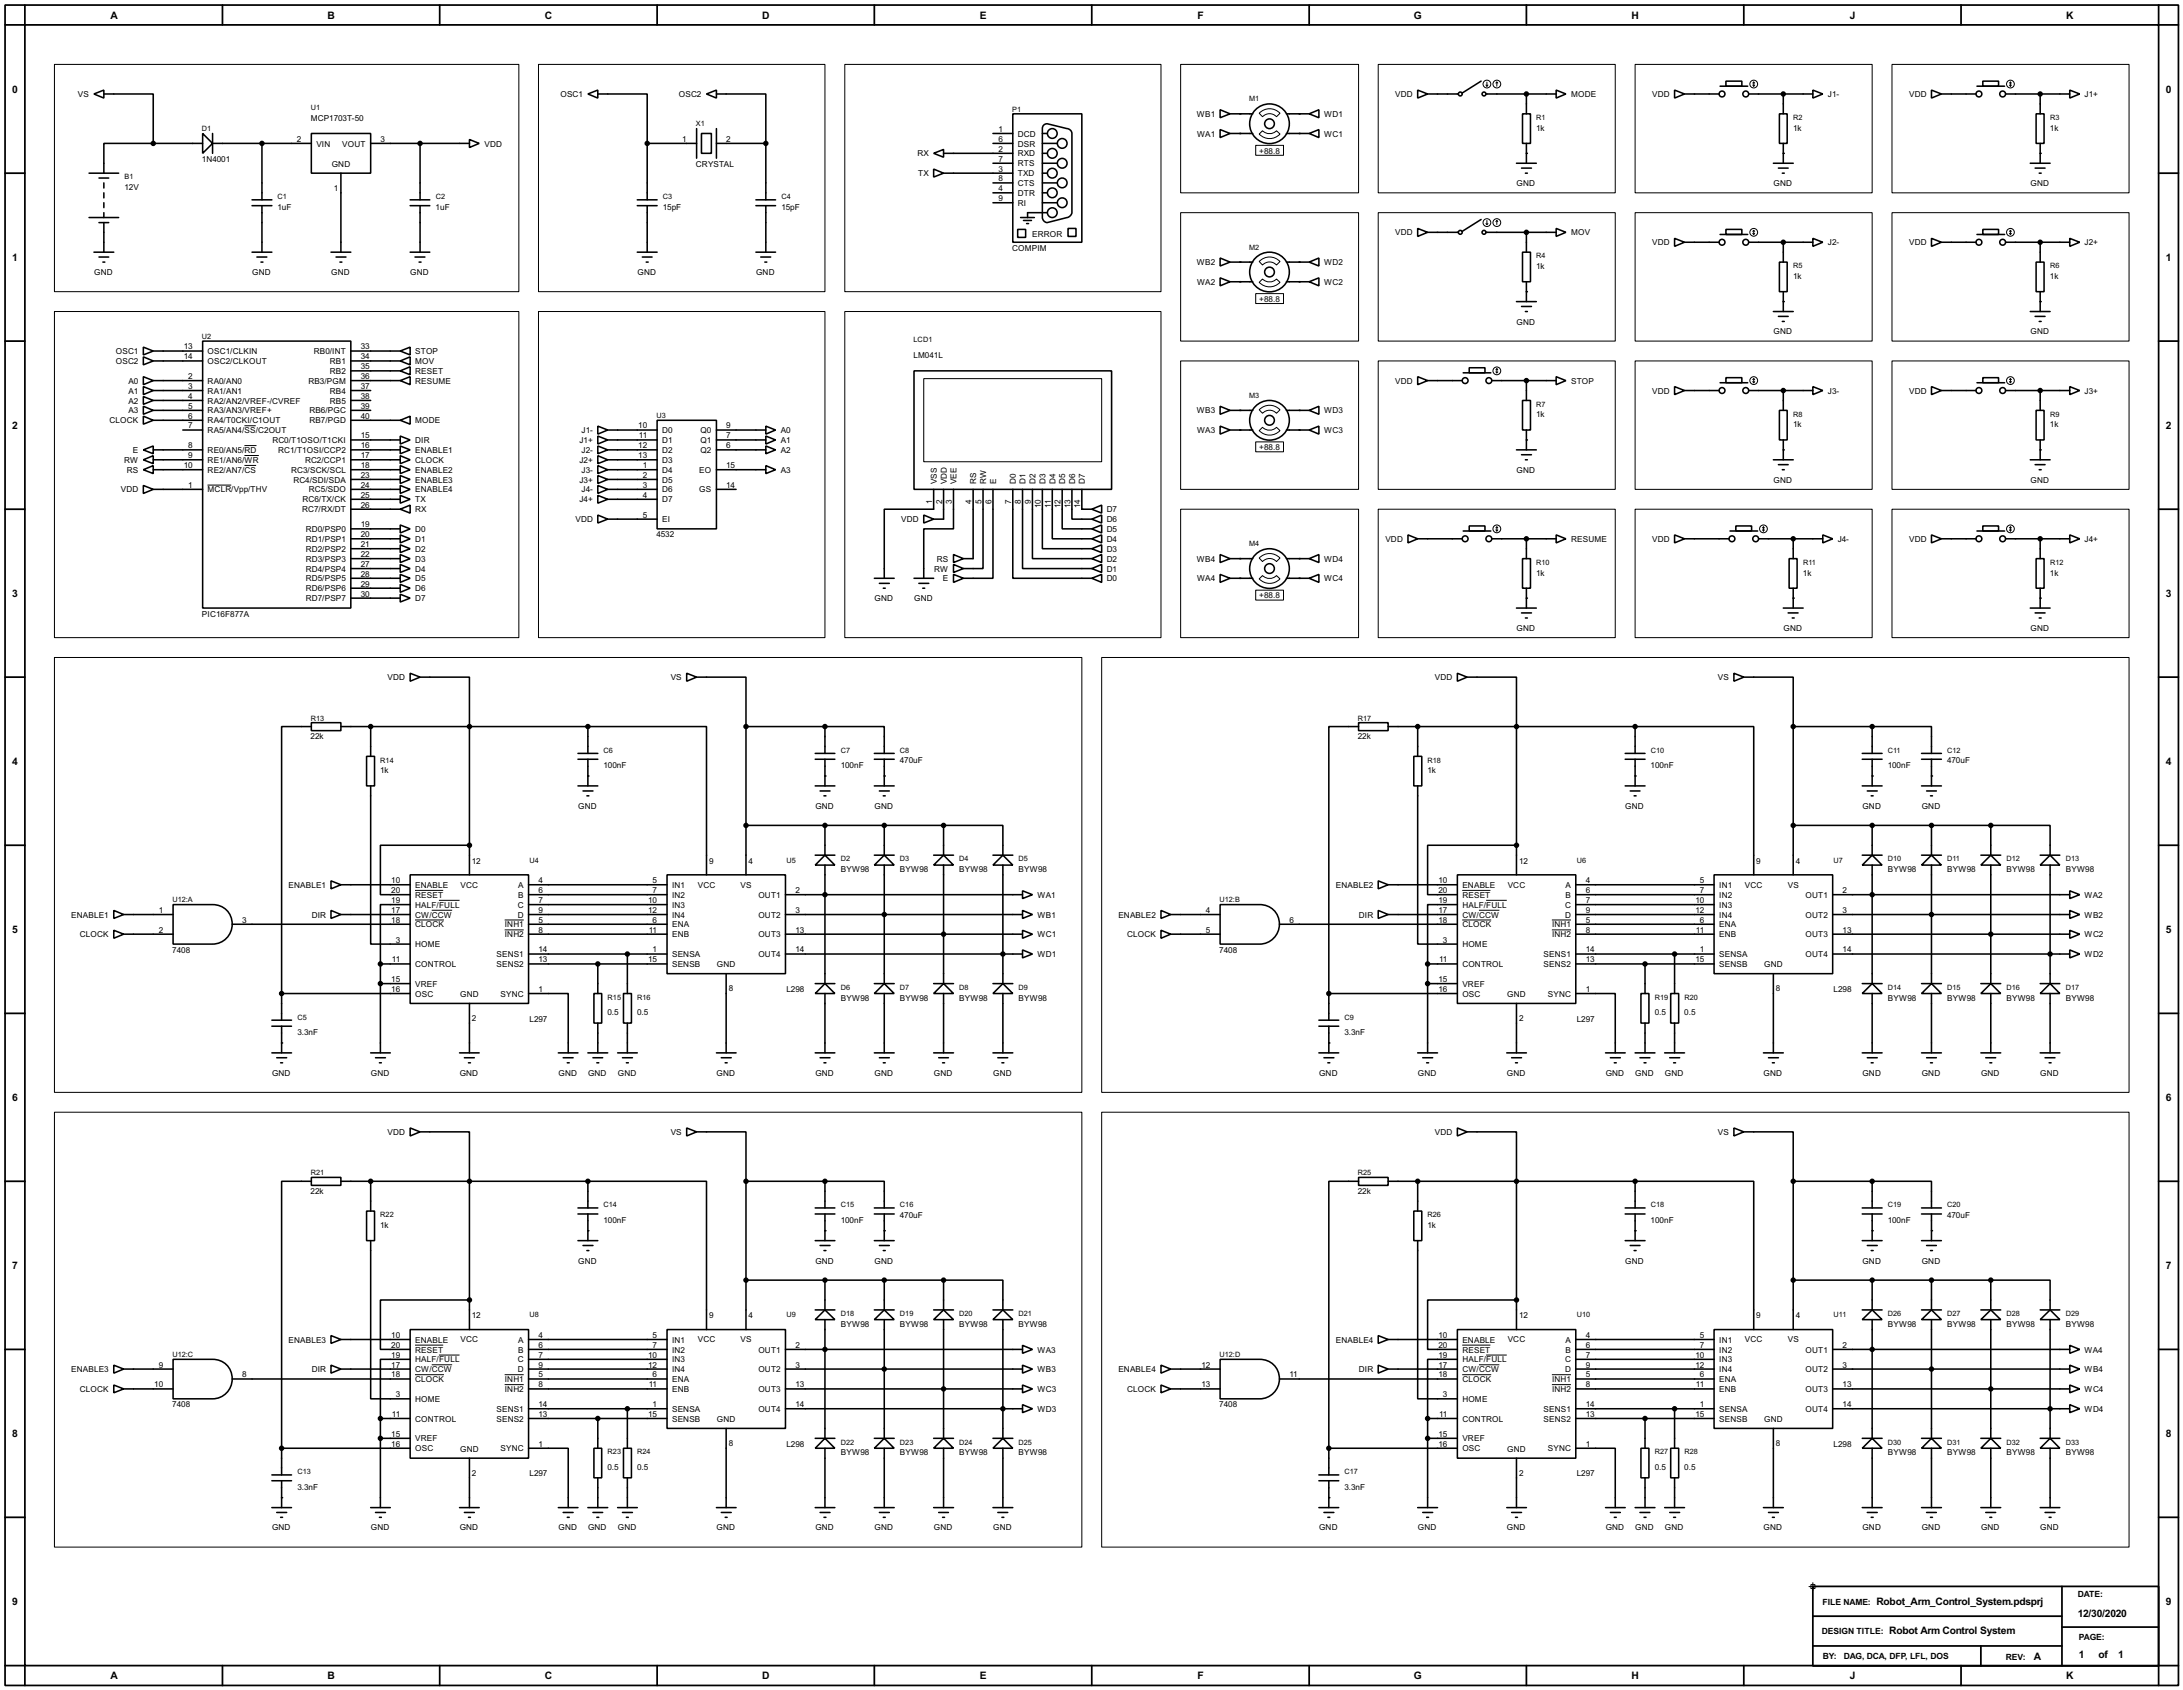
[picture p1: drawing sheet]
<svg xmlns="http://www.w3.org/2000/svg" width="561mm" height="434mm" viewBox="0 0 561 434" stroke-linecap="round" stroke-linejoin="round" font-family="sans-serif">
<defs><g id="words">
<g font-size="3">
<text x="28.4" y="4.9">A</text>
<text x="84.2" y="4.9">B</text>
<text x="140.1" y="4.9">C</text>
<text x="196" y="4.9">D</text>
<text x="251.9" y="4.9">E</text>
<text x="307.9" y="4.9">F</text>
<text x="363.5" y="4.9">G</text>
<text x="419.5" y="4.9">H</text>
<text x="475.6" y="4.9">J</text>
<text x="531.2" y="4.9">K</text>
<text x="3.2" y="23.9">0</text>
<text x="556.9" y="23.9">0</text>
<text x="3.2" y="67">1</text>
<text x="556.9" y="67">1</text>
<text x="3.2" y="110.3">2</text>
<text x="556.9" y="110.3">2</text>
<text x="3.2" y="153.5">3</text>
<text x="556.9" y="153.5">3</text>
<text x="3.2" y="196.6">4</text>
<text x="556.9" y="196.6">4</text>
<text x="3.2" y="239.8">5</text>
<text x="556.9" y="239.8">5</text>
<text x="3.2" y="283">6</text>
<text x="556.9" y="283">6</text>
<text x="3.2" y="326.2">7</text>
<text x="556.9" y="326.2">7</text>
<text x="3.2" y="369.4">8</text>
<text x="556.9" y="369.4">8</text>
<text x="3.2" y="412.5">9</text>
<text x="482.4" y="412.5">Robot_Arm_Control_System.pdsprj</text>
<text x="556.9" y="412.5">9</text>
<text x="485.7" y="419.8">Robot Arm Control System</text>
<text x="534.2" y="415.5">12/30/2020</text>
<text x="28.4" y="431.6">A</text>
<text x="84.2" y="431.6">B</text>
<text x="140.1" y="431.6">C</text>
<text x="196" y="431.6">D</text>
<text x="251.9" y="431.6">E</text>
<text x="307.9" y="431.6">F</text>
<text x="363.5" y="431.6">G</text>
<text x="419.5" y="431.6">H</text>
<text x="475.6" y="431.6">J</text>
<text x="522.9" y="426.7">A</text>
<text x="531.2" y="431.6">K</text>
<text x="534.5" y="426.2">1</text>
<text x="539.6" y="426.2">of</text>
<text x="544.6" y="426.2">1</text>
</g>
<g font-size="2.5">
<text x="468.6" y="412.5">FILE NAME:</text>
<text x="534.2" y="410.5">DATE:</text>
<text x="468.4" y="419.9">DESIGN TITLE:</text>
<text x="534.5" y="421.4">PAGE:</text>
<text x="468.7" y="426.3">BY:</text>
<text x="474" y="426.3">DAG, DCA, DFP, LFL, DOS</text>
<text x="515.7" y="426.5">REV:</text>
</g>
<g font-size="2.4">
<text x="20" y="24.9">VS</text>
<text x="144.1" y="24.9">OSC1</text>
<text x="174.5" y="24.9">OSC2</text>
<text x="358.7" y="24.9">VDD</text>
<text x="403.9" y="24.9">MODE</text>
<text x="424.8" y="24.9">VDD</text>
<text x="470" y="24.9">J1-</text>
<text x="490.8" y="24.9">VDD</text>
<text x="536" y="24.9">J1+</text>
<text x="79.9" y="31">MCP1703T-50</text>
<text x="256.7" y="33.9">1</text>
<text x="261.7" y="35.1">DCD</text>
<text x="307.7" y="30.1">WB1</text>
<text x="307.8" y="35.1">WA1</text>
<text x="340.4" y="30.1">WD1</text>
<text x="340.4" y="35.1">WC1</text>
<text x="395" y="33.6">1k</text>
<text x="461" y="33.6">1k</text>
<text x="527.1" y="33.6">1k</text>
<text x="51.9" y="41.6">1N4001</text>
<text x="76.4" y="36.5">2</text>
<text x="81.3" y="37.6">VIN</text>
<text x="88" y="37.6">VOUT</text>
<text x="97.8" y="36.5">3</text>
<text x="124.5" y="37.6">VDD</text>
<text x="175.4" y="36.5">1</text>
<text x="186.7" y="36.5">2</text>
<text x="235.9" y="40.2">RX</text>
<text x="256.7" y="39">2</text>
<text x="256.7" y="41.6">7</text>
<text x="256.7" y="36.5">6</text>
<text x="261.7" y="40.2">RXD</text>
<text x="261.7" y="37.6">DSR</text>
<text x="323.8" y="39.5">+88.8</text>
<text x="85.3" y="42.8">GND</text>
<text x="178.9" y="42.9">CRYSTAL</text>
<text x="236.1" y="45.3">TX</text>
<text x="256.7" y="44.1">3</text>
<text x="256.7" y="46.6">8</text>
<text x="261.7" y="45.3">TXD</text>
<text x="261.7" y="47.8">CTS</text>
<text x="261.7" y="42.8">RTS</text>
<text x="389.9" y="47.8">GND</text>
<text x="456" y="47.8">GND</text>
<text x="522" y="47.8">GND</text>
<text x="32" y="48.8">12V</text>
<text x="71.4" y="53.9">1uF</text>
<text x="85.9" y="49">1</text>
<text x="112" y="53.9">1uF</text>
<text x="170.4" y="53.9">15pF</text>
<text x="200.9" y="53.9">15pF</text>
<text x="256.7" y="49.2">4</text>
<text x="256.7" y="51.7">9</text>
<text x="261.7" y="50.3">DTR</text>
<text x="261.7" y="52.9">RI</text>
<text x="260.2" y="64.4">COMPIM</text>
<text x="265.4" y="61">ERROR</text>
<text x="358.7" y="60.5">VDD</text>
<text x="403.9" y="60.5">MOV</text>
<text x="424.8" y="63">VDD</text>
<text x="470" y="63">J2-</text>
<text x="490.8" y="63">VDD</text>
<text x="536" y="63">J2+</text>
<text x="24.2" y="70.7">GND</text>
<text x="64.8" y="70.7">GND</text>
<text x="85.1" y="70.7">GND</text>
<text x="105.5" y="70.7">GND</text>
<text x="163.9" y="70.7">GND</text>
<text x="194.4" y="70.7">GND</text>
<text x="307.7" y="68.2">WB2</text>
<text x="340.4" y="68.2">WD2</text>
<text x="395" y="69.1">1k</text>
<text x="461" y="71.7">1k</text>
<text x="527.1" y="71.7">1k</text>
<text x="307.8" y="73.2">WA2</text>
<text x="323.8" y="77.6">+88.8</text>
<text x="340.4" y="73.2">WC2</text>
<text x="389.9" y="83.4">GND</text>
<text x="47.3" y="89.8">13</text>
<text x="92.8" y="89.8">33</text>
<text x="456" y="85.9">GND</text>
<text x="522" y="85.9">GND</text>
<text x="29.8" y="91">OSC1</text>
<text x="29.8" y="93.6">OSC2</text>
<text x="47.3" y="92.4">14</text>
<text x="53.4" y="91">OSC1/CLKIN</text>
<text x="53.4" y="93.6">OSC2/CLKOUT</text>
<text x="80.7" y="91">RB0/INT</text>
<text x="84.8" y="93.6">RB1</text>
<text x="92.8" y="94.9">35</text>
<text x="92.8" y="92.4">34</text>
<text x="106.7" y="93.6">MOV</text>
<text x="106.7" y="91">STOP</text>
<text x="234.8" y="92">LM041L</text>
<text x="33" y="98.6">A0</text>
<text x="33" y="101.2">A1</text>
<text x="48.4" y="97.4">2</text>
<text x="48.4" y="100">3</text>
<text x="53.4" y="98.6">RA0/AN0</text>
<text x="53.4" y="101.2">RA1/AN1</text>
<text x="79.3" y="98.6">RB3/PGM</text>
<text x="84.8" y="101.2">RB4</text>
<text x="84.8" y="96.1">RB2</text>
<text x="92.8" y="100">37</text>
<text x="92.8" y="97.4">36</text>
<text x="106.7" y="96.1">RESET</text>
<text x="106.7" y="98.6">RESUME</text>
<text x="358.7" y="98.6">VDD</text>
<text x="403.9" y="98.6">STOP</text>
<text x="424.8" y="101.2">VDD</text>
<text x="470" y="101.2">J3-</text>
<text x="490.8" y="101.2">VDD</text>
<text x="536" y="101.2">J3+</text>
<text x="33" y="103.7">A2</text>
<text x="33" y="106.3">A3</text>
<text x="48.4" y="102.5">4</text>
<text x="48.4" y="107.6">6</text>
<text x="48.4" y="105.1">5</text>
<text x="53.4" y="103.7">RA2/AN2/VREF-/CVREF</text>
<text x="53.4" y="106.3">RA3/AN3/VREF+</text>
<text x="79.5" y="106.3">RB6/PGC</text>
<text x="84.8" y="103.7">RB5</text>
<text x="92.8" y="107.6">40</text>
<text x="92.8" y="105.1">39</text>
<text x="92.8" y="102.5">38</text>
<text x="307.7" y="106.3">WB3</text>
<text x="340.4" y="106.3">WD3</text>
<text x="395" y="107.2">1k</text>
<text x="28.2" y="108.8">CLOCK</text>
<text x="48.4" y="110.1">7</text>
<text x="53.4" y="108.8">RA4/T0CKI/C1OUT</text>
<text x="53.4" y="111.3">RA5/AN4/SS/C2OUT</text>
<text x="70" y="113.9">RC0/T1OSO/T1CKI</text>
<text x="79.5" y="108.8">RB7/PGD</text>
<text x="92.8" y="112.7">15</text>
<text x="106.7" y="113.9">DIR</text>
<text x="106.7" y="108.8">MODE</text>
<text x="149" y="113.9">J1+</text>
<text x="149.5" y="111.3">J1-</text>
<text x="164.1" y="110.1">10</text>
<text x="164.3" y="112.7">11</text>
<text x="170.2" y="111.3">D0</text>
<text x="170.2" y="113.9">D1</text>
<text x="180.1" y="111.3">Q0</text>
<text x="180.1" y="113.9">Q1</text>
<text x="186.7" y="110.1">9</text>
<text x="186.7" y="112.7">7</text>
<text x="200.7" y="111.3">A0</text>
<text x="200.7" y="113.9">A1</text>
<text x="307.8" y="111.3">WA3</text>
<text x="340.4" y="111.3">WC3</text>
<text x="461" y="109.8">1k</text>
<text x="527.1" y="109.8">1k</text>
<text x="31.9" y="119">RW</text>
<text x="34.2" y="116.4">E</text>
<text x="48.4" y="115.2">8</text>
<text x="48.4" y="117.8">9</text>
<text x="53.4" y="116.4">RE0/AN5/RD</text>
<text x="53.4" y="119">RE1/AN6/WR</text>
<text x="71.5" y="116.4">RC1/T1OSI/CCP2</text>
<text x="78.4" y="119">RC2/CCP1</text>
<text x="92.8" y="115.2">16</text>
<text x="92.8" y="117.8">17</text>
<text x="106.7" y="116.4">ENABLE1</text>
<text x="106.7" y="119">CLOCK</text>
<text x="149" y="119">J2+</text>
<text x="149.5" y="116.4">J2-</text>
<text x="164.1" y="115.2">12</text>
<text x="164.1" y="117.8">13</text>
<text x="170.2" y="116.4">D2</text>
<text x="170.2" y="119">D3</text>
<text x="180.1" y="116.4">Q2</text>
<text x="186.7" y="115.2">6</text>
<text x="200.7" y="116.4">A2</text>
<text x="323.8" y="115.7">+88.8</text>
<text x="32.6" y="121.5">RS</text>
<text x="47.3" y="120.3">10</text>
<text x="48.4" y="125.4">1</text>
<text x="53.4" y="121.5">RE2/AN7/CS</text>
<text x="74.9" y="121.5">RC3/SCK/SCL</text>
<text x="75.4" y="124">RC4/SDI/SDA</text>
<text x="92.8" y="120.3">18</text>
<text x="92.8" y="125.4">24</text>
<text x="92.8" y="122.8">23</text>
<text x="106.7" y="121.5">ENABLE2</text>
<text x="106.7" y="124">ENABLE3</text>
<text x="149" y="124">J3+</text>
<text x="149.5" y="121.5">J3-</text>
<text x="165.3" y="120.3">1</text>
<text x="165.3" y="122.8">2</text>
<text x="165.3" y="125.4">3</text>
<text x="170.2" y="121.5">D4</text>
<text x="170.2" y="124">D5</text>
<text x="179.8" y="121.5">EO</text>
<text x="186.7" y="120.3">15</text>
<text x="186.7" y="125.4">14</text>
<text x="200.7" y="121.5">A3</text>
<text x="240.9" y="124.5" transform="rotate(-90 240.9 124.5)">VSS</text>
<text x="243.4" y="124.5" transform="rotate(-90 243.4 124.5)">VDD</text>
<text x="246" y="124.5" transform="rotate(-90 246 124.5)">VEE</text>
<text x="251" y="124.5" transform="rotate(-90 251 124.5)">RS</text>
<text x="253.6" y="124.5" transform="rotate(-90 253.6 124.5)">RW</text>
<text x="256.1" y="124.5" transform="rotate(-90 256.1 124.5)">E</text>
<text x="261.2" y="124.5" transform="rotate(-90 261.2 124.5)">D0</text>
<text x="263.7" y="124.5" transform="rotate(-90 263.7 124.5)">D1</text>
<text x="266.3" y="124.5" transform="rotate(-90 266.3 124.5)">D2</text>
<text x="268.8" y="124.5" transform="rotate(-90 268.8 124.5)">D3</text>
<text x="271.4" y="124.5" transform="rotate(-90 271.4 124.5)">D4</text>
<text x="273.9" y="124.5" transform="rotate(-90 273.9 124.5)">D5</text>
<text x="276.4" y="124.5" transform="rotate(-90 276.4 124.5)">D6</text>
<text x="279" y="124.5" transform="rotate(-90 279 124.5)">D7</text>
<text x="389.9" y="121.5">GND</text>
<text x="456" y="124">GND</text>
<text x="522" y="124">GND</text>
<text x="31.1" y="126.6">VDD</text>
<text x="53.4" y="126.6">MCLR/Vpp/THV</text>
<text x="77.7" y="131.7">RC7/RX/DT</text>
<text x="77.8" y="129.1">RC6/TX/CK</text>
<text x="79.4" y="126.6">RC5/SDO</text>
<text x="92.8" y="130.5">26</text>
<text x="92.8" y="127.9">25</text>
<text x="106.7" y="126.6">ENABLE4</text>
<text x="106.7" y="129.1">TX</text>
<text x="106.7" y="131.7">RX</text>
<text x="149" y="129.1">J4+</text>
<text x="149.5" y="126.6">J4-</text>
<text x="165.3" y="127.9">4</text>
<text x="170.2" y="126.6">D6</text>
<text x="170.2" y="129.1">D7</text>
<text x="179.8" y="126.6">GS</text>
<text x="239.7" y="129.5" transform="rotate(-90 239.7 129.5)">1</text>
<text x="242.2" y="129.5" transform="rotate(-90 242.2 129.5)">2</text>
<text x="244.8" y="129.5" transform="rotate(-90 244.8 129.5)">3</text>
<text x="249.8" y="129.5" transform="rotate(-90 249.8 129.5)">4</text>
<text x="252.4" y="129.5" transform="rotate(-90 252.4 129.5)">5</text>
<text x="254.9" y="129.5" transform="rotate(-90 254.9 129.5)">6</text>
<text x="260" y="129.4" transform="rotate(-90 260 129.4)">7</text>
<text x="262.5" y="129.5" transform="rotate(-90 262.5 129.5)">8</text>
<text x="265.1" y="129.5" transform="rotate(-90 265.1 129.5)">9</text>
<text x="267.6" y="130.6" transform="rotate(-90 267.6 130.6)">10</text>
<text x="270.2" y="130.5" transform="rotate(-90 270.2 130.5)">11</text>
<text x="272.7" y="130.6" transform="rotate(-90 272.7 130.6)">12</text>
<text x="275.2" y="130.6" transform="rotate(-90 275.2 130.6)">13</text>
<text x="277.8" y="130.6" transform="rotate(-90 277.8 130.6)">14</text>
<text x="284.5" y="131.7">D7</text>
<text x="78.6" y="136.7">RD0/PSP0</text>
<text x="92.8" y="135.5">19</text>
<text x="106.7" y="136.7">D0</text>
<text x="147.9" y="134.2">VDD</text>
<text x="165.3" y="133">5</text>
<text x="170.2" y="134.2">EI</text>
<text x="231.7" y="134.2">VDD</text>
<text x="284.5" y="136.7">D5</text>
<text x="284.5" y="134.2">D6</text>
<text x="78.6" y="139.3">RD1/PSP1</text>
<text x="78.6" y="141.8">RD2/PSP2</text>
<text x="92.8" y="138.1">20</text>
<text x="92.8" y="143.2">22</text>
<text x="92.8" y="140.6">21</text>
<text x="106.7" y="139.3">D1</text>
<text x="106.7" y="141.8">D2</text>
<text x="168.8" y="138.1">4532</text>
<text x="284.5" y="141.8">D3</text>
<text x="284.5" y="139.3">D4</text>
<text x="356.2" y="139.3">VDD</text>
<text x="403.9" y="139.3">RESUME</text>
<text x="424.8" y="139.3">VDD</text>
<text x="472.5" y="139.3">J4-</text>
<text x="490.8" y="139.3">VDD</text>
<text x="536" y="139.3">J4+</text>
<text x="78.6" y="149.4">RD5/PSP5</text>
<text x="78.6" y="146.9">RD4/PSP4</text>
<text x="78.6" y="144.4">RD3/PSP3</text>
<text x="92.8" y="148.2">28</text>
<text x="92.8" y="145.7">27</text>
<text x="106.7" y="144.4">D3</text>
<text x="106.7" y="146.9">D4</text>
<text x="106.7" y="149.4">D5</text>
<text x="240.2" y="146.9">RW</text>
<text x="240.9" y="144.4">RS</text>
<text x="242.4" y="149.4">E</text>
<text x="284.5" y="149.4">D0</text>
<text x="284.5" y="146.9">D1</text>
<text x="284.5" y="144.4">D2</text>
<text x="307.7" y="144.4">WB4</text>
<text x="307.8" y="149.4">WA4</text>
<text x="340.4" y="144.4">WD4</text>
<text x="340.4" y="149.4">WC4</text>
<text x="395" y="147.9">1k</text>
<text x="463.6" y="147.9">1k</text>
<text x="527.1" y="147.9">1k</text>
<text x="78.6" y="154.5">RD7/PSP7</text>
<text x="78.6" y="152">RD6/PSP6</text>
<text x="92.8" y="153.3">30</text>
<text x="92.8" y="150.8">29</text>
<text x="106.7" y="152">D6</text>
<text x="106.7" y="154.5">D7</text>
<text x="224.8" y="154.5">GND</text>
<text x="235" y="154.5">GND</text>
<text x="323.8" y="153.8">+88.8</text>
<text x="51.9" y="158.5">PIC16F877A</text>
<text x="389.9" y="162.1">GND</text>
<text x="458.5" y="162.1">GND</text>
<text x="522" y="162.1">GND</text>
<text x="99.6" y="174.8">VDD</text>
<text x="172.4" y="174.8">VS</text>
<text x="368.9" y="174.8">VDD</text>
<text x="441.7" y="174.8">VS</text>
<text x="79.9" y="190">22k</text>
<text x="349.1" y="190">22k</text>
<text x="155.2" y="197.4">100nF</text>
<text x="216.2" y="197.4">100nF</text>
<text x="231.4" y="196.1">470uF</text>
<text x="424.4" y="197.4">100nF</text>
<text x="485.4" y="197.4">100nF</text>
<text x="500.6" y="196.1">470uF</text>
<text x="97.8" y="198.7">1k</text>
<text x="367" y="198.7">1k</text>
<text x="148.6" y="207.9">GND</text>
<text x="209.6" y="207.9">GND</text>
<text x="224.8" y="207.9">GND</text>
<text x="417.9" y="207.9">GND</text>
<text x="478.8" y="207.9">GND</text>
<text x="494.1" y="207.9">GND</text>
<text x="121.3" y="221.9">12</text>
<text x="182.3" y="221.9">9</text>
<text x="192.5" y="221.9">4</text>
<text x="390.6" y="221.9">12</text>
<text x="451.5" y="221.9">9</text>
<text x="461.7" y="221.9">4</text>
<text x="100.6" y="227">10</text>
<text x="138.5" y="227">4</text>
<text x="167.8" y="227">5</text>
<text x="216.2" y="224.1">BYW98</text>
<text x="231.4" y="224.1">BYW98</text>
<text x="246.6" y="224.1">BYW98</text>
<text x="261.9" y="224.1">BYW98</text>
<text x="369.9" y="227">10</text>
<text x="407.7" y="227">4</text>
<text x="437.1" y="227">5</text>
<text x="485.4" y="224.1">BYW98</text>
<text x="500.6" y="224.1">BYW98</text>
<text x="515.9" y="224.1">BYW98</text>
<text x="531.1" y="224.1">BYW98</text>
<text x="74.2" y="228.2">ENABLE1</text>
<text x="100.6" y="232.1">19</text>
<text x="100.6" y="229.5">20</text>
<text x="106.7" y="233.3">HALF/FULL</text>
<text x="106.7" y="230.7">RESET</text>
<text x="106.7" y="228.2">ENABLE</text>
<text x="118.4" y="228.1">VCC</text>
<text x="133.1" y="233.3">C</text>
<text x="133.2" y="228.2">A</text>
<text x="133.2" y="230.7">B</text>
<text x="138.5" y="229.5">6</text>
<text x="138.5" y="232.1">7</text>
<text x="166.7" y="232.1">10</text>
<text x="167.8" y="229.5">7</text>
<text x="172.8" y="228.2">IN1</text>
<text x="172.8" y="230.7">IN2</text>
<text x="172.8" y="233.3">IN3</text>
<text x="179.4" y="228.1">VCC</text>
<text x="190.4" y="228.1">VS</text>
<text x="195" y="230.7">OUT1</text>
<text x="204.5" y="229.5">2</text>
<text x="266.8" y="230.7">WA1</text>
<text x="343.4" y="228.2">ENABLE2</text>
<text x="369.9" y="232.1">19</text>
<text x="369.9" y="229.5">20</text>
<text x="376" y="233.3">HALF/FULL</text>
<text x="376" y="230.7">RESET</text>
<text x="376" y="228.2">ENABLE</text>
<text x="387.6" y="228.1">VCC</text>
<text x="402.4" y="233.3">C</text>
<text x="402.5" y="228.2">A</text>
<text x="402.5" y="230.7">B</text>
<text x="407.7" y="229.5">6</text>
<text x="407.7" y="232.1">7</text>
<text x="435.9" y="232.1">10</text>
<text x="437.1" y="229.5">7</text>
<text x="442" y="228.2">IN1</text>
<text x="442" y="230.7">IN2</text>
<text x="442" y="233.3">IN3</text>
<text x="448.6" y="228.1">VCC</text>
<text x="459.6" y="228.1">VS</text>
<text x="464.2" y="230.7">OUT1</text>
<text x="473.8" y="229.5">2</text>
<text x="536" y="230.7">WA2</text>
<text x="18.3" y="235.8">ENABLE1</text>
<text x="40.8" y="234.6">1</text>
<text x="40.8" y="239.7">2</text>
<text x="62.3" y="237.1">3</text>
<text x="80.1" y="235.8">DIR</text>
<text x="100.6" y="234.6">17</text>
<text x="100.6" y="237.1">18</text>
<text x="106.7" y="235.8">CW/CCW</text>
<text x="106.7" y="238.3">CLOCK</text>
<text x="129.8" y="238.3">INH1</text>
<text x="133.1" y="235.8">D</text>
<text x="138.5" y="234.6">9</text>
<text x="138.5" y="237.1">5</text>
<text x="138.5" y="239.7">8</text>
<text x="166.7" y="234.6">12</text>
<text x="166.8" y="239.7">11</text>
<text x="167.8" y="237.1">6</text>
<text x="172.8" y="238.3">ENA</text>
<text x="172.8" y="235.8">IN4</text>
<text x="195" y="235.8">OUT2</text>
<text x="204.5" y="234.6">3</text>
<text x="204.5" y="239.7">13</text>
<text x="266.8" y="235.8">WB1</text>
<text x="287.5" y="235.8">ENABLE2</text>
<text x="310.1" y="234.6">4</text>
<text x="310.1" y="239.7">5</text>
<text x="331.5" y="237.1">6</text>
<text x="349.4" y="235.8">DIR</text>
<text x="369.9" y="234.6">17</text>
<text x="369.9" y="237.1">18</text>
<text x="376" y="235.8">CW/CCW</text>
<text x="376" y="238.3">CLOCK</text>
<text x="399" y="238.3">INH1</text>
<text x="402.4" y="235.8">D</text>
<text x="407.7" y="234.6">9</text>
<text x="407.7" y="237.1">5</text>
<text x="407.7" y="239.7">8</text>
<text x="435.9" y="234.6">12</text>
<text x="436.1" y="239.7">11</text>
<text x="437.1" y="237.1">6</text>
<text x="442" y="238.3">ENA</text>
<text x="442" y="235.8">IN4</text>
<text x="464.2" y="235.8">OUT2</text>
<text x="473.8" y="234.6">3</text>
<text x="473.8" y="239.7">13</text>
<text x="536" y="235.8">WB2</text>
<text x="20.5" y="240.9">CLOCK</text>
<text x="44.3" y="244.8">7408</text>
<text x="101.8" y="242.2">3</text>
<text x="106.7" y="243.4">HOME</text>
<text x="127.6" y="246">SENS1</text>
<text x="129.8" y="240.9">INH2</text>
<text x="138.5" y="244.8">14</text>
<text x="167.8" y="244.8">1</text>
<text x="172.8" y="240.9">ENB</text>
<text x="172.8" y="246">SENSA</text>
<text x="195" y="240.9">OUT3</text>
<text x="195" y="246">OUT4</text>
<text x="204.5" y="244.8">14</text>
<text x="266.8" y="240.9">WC1</text>
<text x="266.8" y="246">WD1</text>
<text x="289.8" y="240.9">CLOCK</text>
<text x="313.5" y="244.8">7408</text>
<text x="371" y="242.2">3</text>
<text x="376" y="243.4">HOME</text>
<text x="396.9" y="246">SENS1</text>
<text x="399" y="240.9">INH2</text>
<text x="407.7" y="244.8">14</text>
<text x="437.1" y="244.8">1</text>
<text x="442" y="240.9">ENB</text>
<text x="442" y="246">SENSA</text>
<text x="464.2" y="240.9">OUT3</text>
<text x="464.2" y="246">OUT4</text>
<text x="473.8" y="244.8">14</text>
<text x="536" y="240.9">WC2</text>
<text x="536" y="246">WD2</text>
<text x="100.8" y="247.3">11</text>
<text x="106.7" y="248.5">CONTROL</text>
<text x="127.6" y="248.5">SENS2</text>
<text x="138.5" y="247.3">13</text>
<text x="166.7" y="247.3">15</text>
<text x="172.8" y="248.5">SENSB</text>
<text x="184.3" y="248.6">GND</text>
<text x="370" y="247.3">11</text>
<text x="376" y="248.5">CONTROL</text>
<text x="396.9" y="248.5">SENS2</text>
<text x="407.7" y="247.3">13</text>
<text x="435.9" y="247.3">15</text>
<text x="442" y="248.5">SENSB</text>
<text x="453.6" y="248.6">GND</text>
<text x="100.6" y="254.9">16</text>
<text x="100.6" y="252.4">15</text>
<text x="106.7" y="256.1">OSC</text>
<text x="106.7" y="253.6">VREF</text>
<text x="118.3" y="256.2">GND</text>
<text x="128.7" y="256.1">SYNC</text>
<text x="138.5" y="254.9">1</text>
<text x="187.3" y="254.8">8</text>
<text x="202.2" y="255">L298</text>
<text x="216.2" y="257.1">BYW98</text>
<text x="231.4" y="257.1">BYW98</text>
<text x="246.6" y="257.1">BYW98</text>
<text x="261.9" y="257.1">BYW98</text>
<text x="369.9" y="254.9">16</text>
<text x="369.9" y="252.4">15</text>
<text x="376" y="256.1">OSC</text>
<text x="376" y="253.6">VREF</text>
<text x="387.5" y="256.2">GND</text>
<text x="397.9" y="256.1">SYNC</text>
<text x="407.7" y="254.9">1</text>
<text x="456.6" y="254.8">8</text>
<text x="471.4" y="255">L298</text>
<text x="485.4" y="257.1">BYW98</text>
<text x="500.6" y="257.1">BYW98</text>
<text x="515.9" y="257.1">BYW98</text>
<text x="531.1" y="257.1">BYW98</text>
<text x="121.3" y="262.4">2</text>
<text x="136.1" y="262.6">L297</text>
<text x="156.2" y="260.9">0.5</text>
<text x="163.8" y="260.9">0.5</text>
<text x="390.6" y="262.4">2</text>
<text x="405.4" y="262.6">L297</text>
<text x="425.4" y="260.9">0.5</text>
<text x="433.1" y="260.9">0.5</text>
<text x="76.5" y="266">3.3nF</text>
<text x="345.7" y="266">3.3nF</text>
<text x="69.9" y="276.4">GND</text>
<text x="95.3" y="276.4">GND</text>
<text x="118.2" y="276.4">GND</text>
<text x="143.6" y="276.4">GND</text>
<text x="151.2" y="276.4">GND</text>
<text x="158.8" y="276.4">GND</text>
<text x="184.2" y="276.4">GND</text>
<text x="209.6" y="276.4">GND</text>
<text x="224.8" y="276.4">GND</text>
<text x="240.1" y="276.4">GND</text>
<text x="255.3" y="276.4">GND</text>
<text x="339.1" y="276.4">GND</text>
<text x="364.5" y="276.4">GND</text>
<text x="387.4" y="276.4">GND</text>
<text x="412.8" y="276.4">GND</text>
<text x="420.4" y="276.4">GND</text>
<text x="428" y="276.4">GND</text>
<text x="453.4" y="276.4">GND</text>
<text x="478.8" y="276.4">GND</text>
<text x="494.1" y="276.4">GND</text>
<text x="509.3" y="276.4">GND</text>
<text x="524.6" y="276.4">GND</text>
<text x="99.6" y="291.7">VDD</text>
<text x="172.4" y="291.7">VS</text>
<text x="368.9" y="291.7">VDD</text>
<text x="441.7" y="291.7">VS</text>
<text x="79.9" y="306.8">22k</text>
<text x="349.1" y="306.8">22k</text>
<text x="97.8" y="315.5">1k</text>
<text x="155.2" y="314.3">100nF</text>
<text x="216.2" y="314.3">100nF</text>
<text x="231.4" y="313">470uF</text>
<text x="367" y="315.5">1k</text>
<text x="424.4" y="314.3">100nF</text>
<text x="485.4" y="314.3">100nF</text>
<text x="500.6" y="313">470uF</text>
<text x="148.6" y="324.7">GND</text>
<text x="209.6" y="324.7">GND</text>
<text x="224.8" y="324.7">GND</text>
<text x="417.9" y="324.7">GND</text>
<text x="478.8" y="324.7">GND</text>
<text x="494.1" y="324.7">GND</text>
<text x="121.3" y="338.7">12</text>
<text x="182.3" y="338.7">9</text>
<text x="192.5" y="338.7">4</text>
<text x="216.2" y="340.9">BYW98</text>
<text x="231.4" y="340.9">BYW98</text>
<text x="246.6" y="340.9">BYW98</text>
<text x="261.9" y="340.9">BYW98</text>
<text x="390.6" y="338.7">12</text>
<text x="451.5" y="338.7">9</text>
<text x="461.7" y="338.7">4</text>
<text x="485.4" y="340.9">BYW98</text>
<text x="500.6" y="340.9">BYW98</text>
<text x="515.9" y="340.9">BYW98</text>
<text x="531.1" y="340.9">BYW98</text>
<text x="74.2" y="345">ENABLE3</text>
<text x="100.6" y="346.4">20</text>
<text x="100.6" y="343.8">10</text>
<text x="106.7" y="347.6">RESET</text>
<text x="106.7" y="345">ENABLE</text>
<text x="118.4" y="345">VCC</text>
<text x="133.2" y="345">A</text>
<text x="133.2" y="347.6">B</text>
<text x="138.5" y="343.8">4</text>
<text x="138.5" y="346.4">6</text>
<text x="167.8" y="343.8">5</text>
<text x="167.8" y="346.4">7</text>
<text x="172.8" y="345">IN1</text>
<text x="172.8" y="347.6">IN2</text>
<text x="179.4" y="345">VCC</text>
<text x="190.4" y="345">VS</text>
<text x="195" y="347.6">OUT1</text>
<text x="204.5" y="346.4">2</text>
<text x="266.8" y="347.6">WA3</text>
<text x="343.4" y="345">ENABLE4</text>
<text x="369.9" y="346.4">20</text>
<text x="369.9" y="343.8">10</text>
<text x="376" y="347.6">RESET</text>
<text x="376" y="345">ENABLE</text>
<text x="387.6" y="345">VCC</text>
<text x="402.5" y="345">A</text>
<text x="402.5" y="347.6">B</text>
<text x="407.7" y="343.8">4</text>
<text x="407.7" y="346.4">6</text>
<text x="437.1" y="343.8">5</text>
<text x="437.1" y="346.4">7</text>
<text x="442" y="345">IN1</text>
<text x="442" y="347.6">IN2</text>
<text x="448.6" y="345">VCC</text>
<text x="459.6" y="345">VS</text>
<text x="464.2" y="347.6">OUT1</text>
<text x="473.8" y="346.4">2</text>
<text x="536" y="347.6">WA4</text>
<text x="18.3" y="352.6">ENABLE3</text>
<text x="40.8" y="351.4">9</text>
<text x="62.3" y="354">8</text>
<text x="80.1" y="352.6">DIR</text>
<text x="100.6" y="348.9">19</text>
<text x="100.6" y="351.4">17</text>
<text x="100.6" y="354">18</text>
<text x="106.7" y="350.1">HALF/FULL</text>
<text x="106.7" y="352.6">CW/CCW</text>
<text x="133.1" y="350.1">C</text>
<text x="133.1" y="352.6">D</text>
<text x="138.5" y="348.9">7</text>
<text x="138.5" y="351.4">9</text>
<text x="138.5" y="354">5</text>
<text x="166.7" y="348.9">10</text>
<text x="166.7" y="351.4">12</text>
<text x="167.8" y="354">6</text>
<text x="172.8" y="350.1">IN3</text>
<text x="172.8" y="352.6">IN4</text>
<text x="195" y="352.6">OUT2</text>
<text x="204.5" y="351.4">3</text>
<text x="266.8" y="352.6">WB3</text>
<text x="287.5" y="352.6">ENABLE4</text>
<text x="308.9" y="351.4">12</text>
<text x="331.5" y="354">11</text>
<text x="349.4" y="352.6">DIR</text>
<text x="369.9" y="348.9">19</text>
<text x="369.9" y="351.4">17</text>
<text x="369.9" y="354">18</text>
<text x="376" y="350.1">HALF/FULL</text>
<text x="376" y="352.6">CW/CCW</text>
<text x="402.4" y="350.1">C</text>
<text x="402.4" y="352.6">D</text>
<text x="407.7" y="348.9">7</text>
<text x="407.7" y="351.4">9</text>
<text x="407.7" y="354">5</text>
<text x="435.9" y="348.9">10</text>
<text x="435.9" y="351.4">12</text>
<text x="437.1" y="354">6</text>
<text x="442" y="350.1">IN3</text>
<text x="442" y="352.6">IN4</text>
<text x="464.2" y="352.6">OUT2</text>
<text x="473.8" y="351.4">3</text>
<text x="536" y="352.6">WB4</text>
<text x="20.5" y="357.7">CLOCK</text>
<text x="39.7" y="356.5">10</text>
<text x="101.8" y="359.1">3</text>
<text x="106.7" y="355.2">CLOCK</text>
<text x="129.8" y="355.2">INH1</text>
<text x="129.8" y="357.7">INH2</text>
<text x="138.5" y="356.5">8</text>
<text x="166.8" y="356.5">11</text>
<text x="172.8" y="355.2">ENA</text>
<text x="172.8" y="357.7">ENB</text>
<text x="195" y="357.7">OUT3</text>
<text x="204.5" y="356.5">13</text>
<text x="266.8" y="357.7">WC3</text>
<text x="289.8" y="357.7">CLOCK</text>
<text x="308.9" y="356.5">13</text>
<text x="371" y="359.1">3</text>
<text x="376" y="355.2">CLOCK</text>
<text x="399" y="355.2">INH1</text>
<text x="399" y="357.7">INH2</text>
<text x="407.7" y="356.5">8</text>
<text x="436.1" y="356.5">11</text>
<text x="442" y="355.2">ENA</text>
<text x="442" y="357.7">ENB</text>
<text x="464.2" y="357.7">OUT3</text>
<text x="473.8" y="356.5">13</text>
<text x="536" y="357.7">WC4</text>
<text x="44.3" y="361.7">7408</text>
<text x="100.8" y="364.1">11</text>
<text x="106.7" y="360.3">HOME</text>
<text x="106.7" y="365.3">CONTROL</text>
<text x="127.6" y="362.8">SENS1</text>
<text x="127.6" y="365.3">SENS2</text>
<text x="138.5" y="361.6">14</text>
<text x="138.5" y="364.1">13</text>
<text x="166.7" y="364.1">15</text>
<text x="167.8" y="361.6">1</text>
<text x="172.8" y="362.8">SENSA</text>
<text x="172.8" y="365.3">SENSB</text>
<text x="184.3" y="365.4">GND</text>
<text x="195" y="362.8">OUT4</text>
<text x="204.5" y="361.6">14</text>
<text x="266.8" y="362.8">WD3</text>
<text x="313.5" y="361.7">7408</text>
<text x="370" y="364.1">11</text>
<text x="376" y="360.3">HOME</text>
<text x="376" y="365.3">CONTROL</text>
<text x="396.9" y="362.8">SENS1</text>
<text x="396.9" y="365.3">SENS2</text>
<text x="407.7" y="361.6">14</text>
<text x="407.7" y="364.1">13</text>
<text x="435.9" y="364.1">15</text>
<text x="437.1" y="361.6">1</text>
<text x="442" y="362.8">SENSA</text>
<text x="442" y="365.3">SENSB</text>
<text x="453.6" y="365.4">GND</text>
<text x="464.2" y="362.8">OUT4</text>
<text x="473.8" y="361.6">14</text>
<text x="536" y="362.8">WD4</text>
<text x="100.6" y="371.8">16</text>
<text x="100.6" y="369.2">15</text>
<text x="106.7" y="370.4">VREF</text>
<text x="138.5" y="371.8">1</text>
<text x="187.3" y="371.6">8</text>
<text x="202.2" y="371.8">L298</text>
<text x="369.9" y="371.8">16</text>
<text x="369.9" y="369.2">15</text>
<text x="376" y="370.4">VREF</text>
<text x="407.7" y="371.8">1</text>
<text x="456.6" y="371.6">8</text>
<text x="471.4" y="371.8">L298</text>
<text x="106.7" y="373">OSC</text>
<text x="118.3" y="373">GND</text>
<text x="128.7" y="373">SYNC</text>
<text x="156.2" y="377.8">0.5</text>
<text x="163.8" y="377.8">0.5</text>
<text x="216.2" y="373.9">BYW98</text>
<text x="231.4" y="373.9">BYW98</text>
<text x="246.6" y="373.9">BYW98</text>
<text x="261.9" y="373.9">BYW98</text>
<text x="376" y="373">OSC</text>
<text x="387.5" y="373">GND</text>
<text x="397.9" y="373">SYNC</text>
<text x="425.4" y="377.8">0.5</text>
<text x="433.1" y="377.8">0.5</text>
<text x="485.4" y="373.9">BYW98</text>
<text x="500.6" y="373.9">BYW98</text>
<text x="515.9" y="373.9">BYW98</text>
<text x="531.1" y="373.9">BYW98</text>
<text x="76.5" y="382.9">3.3nF</text>
<text x="121.3" y="379.2">2</text>
<text x="136.1" y="379.4">L297</text>
<text x="345.7" y="382.9">3.3nF</text>
<text x="390.6" y="379.2">2</text>
<text x="405.4" y="379.4">L297</text>
<text x="69.9" y="393.3">GND</text>
<text x="95.3" y="393.3">GND</text>
<text x="118.2" y="393.3">GND</text>
<text x="143.6" y="393.3">GND</text>
<text x="151.2" y="393.3">GND</text>
<text x="158.8" y="393.3">GND</text>
<text x="184.2" y="393.3">GND</text>
<text x="209.6" y="393.3">GND</text>
<text x="224.8" y="393.3">GND</text>
<text x="240.1" y="393.3">GND</text>
<text x="255.3" y="393.3">GND</text>
<text x="339.1" y="393.3">GND</text>
<text x="364.5" y="393.3">GND</text>
<text x="387.4" y="393.3">GND</text>
<text x="412.8" y="393.3">GND</text>
<text x="420.4" y="393.3">GND</text>
<text x="428" y="393.3">GND</text>
<text x="453.4" y="393.3">GND</text>
<text x="478.8" y="393.3">GND</text>
<text x="494.1" y="393.3">GND</text>
<text x="509.3" y="393.3">GND</text>
<text x="524.6" y="393.3">GND</text>
</g>
<g font-size="2.1">
<text x="79.9" y="28.3">U1</text>
<text x="260.2" y="28.7">P1</text>
<text x="321.2" y="26.1">M1</text>
<text x="51.9" y="33.8">D1</text>
<text x="178.9" y="32.5">X1</text>
<text x="395" y="30.9">R1</text>
<text x="461" y="30.9">R2</text>
<text x="527.1" y="30.9">R3</text>
<text x="32" y="46.1">B1</text>
<text x="71.4" y="51.2">C1</text>
<text x="112" y="51.2">C2</text>
<text x="170.4" y="51.2">C3</text>
<text x="200.9" y="51.2">C4</text>
<text x="321.2" y="64.2">M2</text>
<text x="395" y="66.4">R4</text>
<text x="461" y="69">R5</text>
<text x="527.1" y="69">R6</text>
<text x="51.9" y="87.1">U2</text>
<text x="234.8" y="88">LCD1</text>
<text x="168.8" y="107.5">U3</text>
<text x="321.2" y="102.3">M3</text>
<text x="395" y="104.5">R7</text>
<text x="461" y="107.1">R8</text>
<text x="527.1" y="107.1">R9</text>
<text x="321.2" y="140.4">M4</text>
<text x="395" y="145.2">R10</text>
<text x="463.6" y="145.2">R11</text>
<text x="527.1" y="145.2">R12</text>
<text x="79.9" y="185.2">R13</text>
<text x="349.1" y="185.2">R17</text>
<text x="97.8" y="196">R14</text>
<text x="155.2" y="193.4">C6</text>
<text x="216.2" y="193.4">C7</text>
<text x="231.4" y="193.4">C8</text>
<text x="367" y="196">R18</text>
<text x="424.4" y="193.4">C10</text>
<text x="485.4" y="193.4">C11</text>
<text x="500.6" y="193.4">C12</text>
<text x="136.1" y="221.8">U4</text>
<text x="202.2" y="221.8">U5</text>
<text x="216.2" y="221.4">D2</text>
<text x="231.4" y="221.4">D3</text>
<text x="246.6" y="221.4">D4</text>
<text x="261.9" y="221.4">D5</text>
<text x="405.4" y="221.8">U6</text>
<text x="471.4" y="221.8">U7</text>
<text x="485.4" y="221.4">D10</text>
<text x="500.6" y="221.4">D11</text>
<text x="515.9" y="221.4">D12</text>
<text x="531.1" y="221.4">D13</text>
<text x="44.3" y="231.9">U12:A</text>
<text x="313.5" y="231.9">U12:B</text>
<text x="156.2" y="256.9">R15</text>
<text x="163.8" y="256.9">R16</text>
<text x="216.2" y="254.4">D6</text>
<text x="231.4" y="254.4">D7</text>
<text x="246.6" y="254.4">D8</text>
<text x="261.9" y="254.4">D9</text>
<text x="425.5" y="256.9">R19</text>
<text x="433.1" y="256.9">R20</text>
<text x="485.4" y="254.4">D14</text>
<text x="500.6" y="254.4">D15</text>
<text x="515.9" y="254.4">D16</text>
<text x="531.1" y="254.4">D17</text>
<text x="76.5" y="262">C5</text>
<text x="345.7" y="262">C9</text>
<text x="79.9" y="302">R21</text>
<text x="349.1" y="302">R25</text>
<text x="155.2" y="310.3">C14</text>
<text x="216.2" y="310.3">C15</text>
<text x="231.4" y="310.3">C16</text>
<text x="424.4" y="310.3">C18</text>
<text x="485.4" y="310.3">C19</text>
<text x="500.6" y="310.3">C20</text>
<text x="97.8" y="312.8">R22</text>
<text x="367" y="312.8">R26</text>
<text x="136.1" y="338.6">U8</text>
<text x="202.2" y="338.6">U9</text>
<text x="216.2" y="338.2">D18</text>
<text x="231.4" y="338.2">D19</text>
<text x="246.6" y="338.2">D20</text>
<text x="261.9" y="338.2">D21</text>
<text x="405.4" y="338.6">U10</text>
<text x="471.4" y="338.6">U11</text>
<text x="485.4" y="338.2">D26</text>
<text x="500.6" y="338.2">D27</text>
<text x="515.9" y="338.2">D28</text>
<text x="531.1" y="338.2">D29</text>
<text x="44.3" y="348.8">U12:C</text>
<text x="313.5" y="348.8">U12:D</text>
<text x="216.2" y="371.2">D22</text>
<text x="231.4" y="371.2">D23</text>
<text x="246.6" y="371.2">D24</text>
<text x="261.9" y="371.2">D25</text>
<text x="485.4" y="371.2">D30</text>
<text x="500.6" y="371.2">D31</text>
<text x="515.9" y="371.2">D32</text>
<text x="531.1" y="371.2">D33</text>
<text x="156.2" y="373.8">R23</text>
<text x="163.8" y="373.8">R24</text>
<text x="425.5" y="373.8">R27</text>
<text x="433.1" y="373.8">R28</text>
<text x="76.5" y="378.8">C13</text>
<text x="345.7" y="378.8">C17</text>
</g>
</g></defs>
<g fill="none" stroke="#000" stroke-width=".45">
<path d="M1.3 1.3h558.8v431.8h-558.8zM6.4 6.4h548.6v421.6h-548.6zM6.4 1.3v5.1h-5.1M57.2 1.3v5.1M113.1 1.3v5.1M169 1.3v5.1M224.8 1.3v5.1M280.7 1.3v5.1M336.6 1.3v5.1M392.5 1.3v5.1M448.4 1.3v5.1M504.2 1.3v5.1"/>
<path d="M555 1.3v5.1h5.1M1.3 44.5h5.1M555 44.5h5.1M1.3 87.7h5.1M555 87.7h5.1M1.3 130.9h5.1M555 130.9h5.1M1.3 174h5.1M555 174h5.1M1.3 217.2h5.1M555 217.2h5.1M1.3 260.4h5.1"/>
<path d="M555 260.4h5.1M1.3 303.6h5.1M555 303.6h5.1M1.3 346.8h5.1M555 346.8h5.1M1.3 389.9h5.1M555 389.9h5.1M466.1 407.7h88.9v20.4h-88.9zM466.1 415.3h64.1M530.2 407.7v20.4M530.2 418.1h24.8M1.3 428h5.1v5.1"/>
<path d="M57.2 428v5.1M113.1 428v5.1M169 428v5.1M224.8 428v5.1M280.7 428v5.1M336.6 428v5.1M392.5 428v5.1M448.4 428v5.1M466.1 423h64.1M504.2 428v5.1M509.3 423v5M560.1 428h-5.1v5.1"/>
</g>
<g fill="none" stroke="#000" stroke-width=".26">
<path d="M14 16.6h119.4v58.4h-119.4zM138.5 16.6h73.6v58.4h-73.6zM217.2 16.6h81.3v58.4h-81.3zM303.6 16.6h45.7v33h-45.7zM354.4 16.6h60.9v33h-60.9zM420.4 16.6h61v33h-61zM486.5 16.6h60.9v33h-60.9zM322.9 37.4h7.1v2.5h-7.1zM323.8 34.5l.8-.9a2.54 2.54 0 0 0 3.6 0l.9 .9a3.7 3.7 0 0 1-5.3 0zM323.8 29.1a3.7 3.7 0 0 1 5.3 0l-.9 .9a2.45 2.45 0 0 0-3.6 0zM382.1 21.9l.2 .3M382.3 21.1v1.1"/>
<path d="M382.6 21.9l-.3 .3M384.9 21.1l-.3 .3M384.9 21.1l.2 .3M384.9 21.1v1.1M450.7 21.9l.2 .3M450.9 21.1v1.1M450.9 21.1l-.2 .3M450.9 21.1l.3 .3M451.2 21.9l-.3 .3M516.7 21.9l.2 .3M516.9 21.1v1.1M516.9 21.1l-.2 .3"/>
<path d="M516.9 21.1l.3 .3M517.2 21.9l-.3 .3M303.6 54.7h45.7v33h-45.7zM354.4 54.7h60.9v33h-60.9zM382.1 57.5l.2 .2M382.3 56.7v1M382.6 57.5l-.3 .2M384.9 56.7v1M384.9 56.7l-.3 .3M384.9 56.7l.2 .3M420.4 54.7h61v33h-61zM450.7 60l.2 .3"/>
<path d="M450.9 59.2v1.1M450.9 59.2l-.2 .3M450.9 59.2l.3 .3M451.2 60l-.3 .3M486.5 54.7h60.9v33h-60.9zM516.7 60l.2 .3M516.9 59.2v1.1M516.9 59.2l-.2 .3M516.9 59.2l.3 .3M517.2 60l-.3 .3M322.9 75.5h7.1v2.5h-7.1zM323.8 72.6l.8-.9a2.54 2.54 0 0 0 3.6 0l.9 .9a3.7 3.7 0 0 1-5.3 0z"/>
<path d="M323.8 67.2a3.7 3.7 0 0 1 5.3 0l-.9 .9a2.45 2.45 0 0 0-3.6 0zM14 80.1h119.4v83.8h-119.4zM138.5 80.1h73.6v83.8h-73.6zM217.2 80.1h81.3v83.8h-81.3zM237.5 97.3h45.8v21.4h-45.8zM303.6 92.8h45.7v33h-45.7zM354.4 92.8h60.9v33h-60.9zM384.6 95.6l.3 .2M384.9 94.8v1M384.9 94.8l-.3 .3M384.9 94.8l.2 .3M385.1 95.6l-.2 .2"/>
<path d="M420.4 92.8h61v33h-61zM450.7 98.1l.2 .3M450.9 97.3v1.1M450.9 97.3l-.2 .3M450.9 97.3l.3 .3M451.2 98.1l-.3 .3M486.5 92.8h60.9v33h-60.9zM516.7 98.1l.2 .3M516.9 97.3v1.1M516.9 97.3l-.2 .3M516.9 97.3l.3 .3M517.2 98.1l-.3 .3"/>
<path d="M62.9 109.4h2.9M62.9 114.5h3.1M62.9 117.1h3.7M62.9 119.6h3M322.9 113.6h7.1v2.5h-7.1zM323.8 110.7l.8-.9a2.54 2.54 0 0 0 3.6 0l.9 .9a3.7 3.7 0 0 1-5.3 0zM323.8 105.3a3.7 3.7 0 0 1 5.3 0l-.9 .9a2.45 2.45 0 0 0-3.6 0zM53.4 124.7h6.1M303.6 130.9h45.7v33h-45.7zM354.4 130.9h60.9v33h-60.9zM384.6 136.2l.3 .3M384.9 135.4v1.1"/>
<path d="M384.9 135.4l-.3 .3M384.9 135.4l.2 .3M385.1 136.2l-.2 .3M420.4 130.9h61v33h-61zM453.2 136.2l.2 .3M453.4 135.4v1.1M453.4 135.4l-.2 .3M453.4 135.4l.3 .3M453.7 136.2l-.3 .3M486.5 130.9h60.9v33h-60.9zM516.7 136.2l.2 .3M516.9 135.4v1.1"/>
<path d="M516.9 135.4l-.2 .3M516.9 135.4l.3 .3M517.2 136.2l-.3 .3M322.9 151.7h7.1v2.5h-7.1zM323.8 148.8l.8-.9a2.54 2.54 0 0 0 3.6 0l.9 .9a3.7 3.7 0 0 1-5.3 0zM323.8 143.4a3.7 3.7 0 0 1 5.3 0l-.9 .9a2.45 2.45 0 0 0-3.6 0zM14 169h264.2v111.7h-264.2zM283.3 169h264.1v111.7h-264.1zM106.7 236.4h7.5M106.7 228.8h7.3M111 233.9h5.3M112.9 231.4h5.3"/>
<path d="M129.8 236.4h4.9M129.8 239h4.9M376 236.4h7.4M376 228.8h7.2M380.3 233.9h5.2M382.1 231.4h5.3M399 236.4h4.9M399 239h4.9M14 285.8h264.2v111.8h-264.2zM283.3 285.8h264.1v111.8h-264.1zM106.7 353.3h7.5M106.7 345.7h7.3"/>
<path d="M111 350.7h5.3M112.9 348.2h5.3M129.8 353.3h4.9M129.8 355.8h4.9M376 353.3h7.4M376 345.7h7.2M380.3 350.7h5.2M382.1 348.2h5.3M399 353.3h4.9M399 355.8h4.9M465.1 407.7h2.1M465.6 407.2h1.1v1h-1.1z"/>
<path d="M466.1 406.7v2"/>
<circle cx="382.3" cy="21.6" r="1"/>
<circle cx="384.8" cy="21.6" r="1"/>
<circle cx="450.9" cy="21.6" r="1"/>
<circle cx="516.9" cy="21.6" r="1"/>
<circle cx="382.3" cy="57.2" r="1"/>
<circle cx="384.8" cy="57.2" r="1"/>
<circle cx="450.9" cy="59.7" r="1"/>
<circle cx="516.9" cy="59.7" r="1"/>
<circle cx="384.8" cy="95.3" r="1"/>
<circle cx="450.9" cy="97.8" r="1"/>
<circle cx="516.9" cy="97.8" r="1"/>
<circle cx="384.8" cy="135.9" r="1"/>
<circle cx="453.4" cy="135.9" r="1"/>
<circle cx="516.9" cy="135.9" r="1"/>
</g>
<g fill="none" stroke="#000" stroke-width=".4">
<path d="M24.2 24.2l2.5-1v2zM26.7 24.2h12.7v12.7M39.4 36.9h-12.7v7.6M39.4 36.9h12.7M52.1 34.3l2.6 2.6-2.6 2.5zM54.7 36.9h25.4M54.7 34.3v5.1M67.4 36.9v14.5M80.1 34.3h15.2v10.2h-15.2zM95.3 36.9h25.4M108 36.9v14.5M120.7 35.9l2.5 1-2.5 1z"/>
<path d="M151.2 24.2l2.5-1v2zM153.7 24.2h12.7v12.7M166.4 36.9h12.7M166.4 36.9v14.5M179.1 33.1v7.6M180.4 34.3h2.5v5.1h-2.5zM181.7 24.2l2.5-1v2zM184.2 24.2h12.7v12.7M184.2 36.9h12.7M184.2 33.1v7.6M196.9 36.9v14.5M240.1 39.4l2.5-1v2z"/>
<path d="M242.6 39.4h17.8M255.3 36.9h5.1M255.3 34.3h5.1M260.4 29.3h17.8v33h-17.8zM268 39.4h1.3M268 36.9h3.8M268 34.3h1.3M268.2 32.3l1.1-.5 5.1 1.3a1.35 1.35 0 0 1 1.2 1.2l-.1 20.7-.8 .8-5.4 1.4a1.36 1.36 0 0 1-1.3-1.3v-22.8zM313.7 28.2l2.6 1.1-2.6 1zM313.7 33.3l2.6 1-2.6 1.1zM316.3 29.3h5.8M316.3 34.3h5.8"/>
<path d="M330.8 29.3h5.8M330.8 34.3h5.8M336.6 29.3l2.5-1.1v2.1zM336.6 34.3l2.5-1v2.1zM364.5 23.2l2.6 1-2.6 1zM367.1 24.2h7.9M380.8 20.9l-4.8 3M382.1 24.2h18M391.5 29.3h2v7.6h-2zM392.5 24.2v5.1M392.5 36.9v5.1M400.1 23.2l2.5 1-2.5 1z"/>
<path d="M430.6 23.2l2.5 1-2.5 1zM433.1 24.2h8.9M442.3 22.2h7.1M443.8 20.9h4.1v1.3h-4.1zM449.6 24.2h16.5M457.5 29.3h2v7.6h-2zM458.5 24.2v5.1M458.5 36.9v5.1M466.1 23.2l2.6 1-2.6 1zM496.6 23.2l2.6 1-2.6 1zM499.2 24.2h8.9M508.3 22.2h7.1"/>
<path d="M509.8 20.9h4.1v1.3h-4.1zM515.7 24.2h16.5M523.5 29.3h2.1v7.6h-2.1zM524.6 24.2v5.1M524.6 36.9v5.1M532.2 23.2l2.5 1-2.5 1zM22.9 44.5h7.6M22.9 55.9h7.6M25.5 45.8h2.5M25.5 57.2h2.5M26.7 47v1.3M26.7 49.6v1.3"/>
<path d="M26.7 52.1v1.3M26.7 54.7v1.2M26.7 57.2v7.6M64.8 51.4h5.1M64.8 52.9h5.1M67.4 52.9v11.9M87.7 44.5v20.3M105.5 51.4h5M105.5 52.9h5M108 52.9v11.9M163.9 51.4h5.1M163.9 52.9h5.1"/>
<path d="M166.4 52.9v11.9M194.4 51.4h5M194.4 52.9h5M196.9 52.9v11.9M240.1 43.5l2.5 1-2.5 1zM242.6 44.5h17.8M255.3 42h5.1M255.3 47h5.1M255.3 49.6h5.1M255.3 52.1h5.1M261.7 59h2v2h-2zM262.4 55.9h3.6"/>
<path d="M263.2 56.7h2M264 57.5h.5M268 44.5h1.3M268 42h3.8M268 47h3.8M268 49.6h1.3M268 52.1h3.8M269.3 54.7h-5.1v1.2M274.6 58.7h2.1v2.1h-2.1zM364.5 58.7l2.6 1-2.6 1.1zM367.1 59.7h7.9M380.8 56.4l-4.8 3.1"/>
<path d="M382.1 59.7h18M389.9 42h5.1M391.2 43.2h2.6M392.2 44.5h.5M392.5 59.7v5.1M400.1 58.7l2.5 1-2.5 1.1zM443.8 59h4.1v1.3h-4.1zM456 42h5.1M457.3 43.2h2.5M458.3 44.5h.5M509.8 59h4.1v1.3h-4.1zM522 42h5.1"/>
<path d="M523.3 43.2h2.5M524.3 44.5h.5M24.2 64.8h5.1M25.5 66.1h2.5M26.5 67.4h.5M64.8 64.8h5.1M66.1 66.1h2.5M67.1 67.4h.5M85.1 64.8h5.1M86.4 66.1h2.6M87.4 67.4h.5M105.5 64.8h5"/>
<path d="M106.7 66.1h2.6M107.8 67.4h.5M163.9 64.8h5.1M165.2 66.1h2.5M166.2 67.4h.5M194.4 64.8h5M195.6 66.1h2.6M196.7 67.4h.5M313.7 66.3l2.6 1.1-2.6 1zM313.7 71.4l2.6 1-2.6 1.1zM316.3 67.4h5.8M316.3 72.4h5.8"/>
<path d="M330.8 67.4h5.8M330.8 72.4h5.8M336.6 67.4l2.5-1.1v2.1zM336.6 72.4l2.5-1v2.1zM389.9 77.5h5.1M391.2 78.8h2.6M391.5 64.8h2v7.6h-2zM392.5 72.4v5.1M430.6 61.3l2.5 1-2.5 1zM433.1 62.3h8.9M442.3 60.3h7.1M449.6 62.3h16.5"/>
<path d="M457.5 67.4h2v7.6h-2zM458.5 62.3v5.1M458.5 75v5.1M466.1 61.3l2.6 1-2.6 1zM496.6 61.3l2.6 1-2.6 1zM499.2 62.3h8.9M508.3 60.3h7.1M515.7 62.3h16.5M523.5 67.4h2.1v7.6h-2.1zM524.6 62.3v5.1M524.6 75v5.1M532.2 61.3l2.5 1-2.5 1z"/>
<path d="M36.9 96.8l2.5 1-2.5 1.1zM36.9 99.4l2.5 1-2.5 1zM36.9 89.2l2.5 1-2.5 1zM36.9 91.7l2.5 1.1-2.5 1zM39.4 97.8h12.7M39.4 92.8h12.7M39.4 90.2h12.7M52.1 87.7h38.1v68.6h-38.1zM90.2 97.8h12.7M90.2 92.8h12.7M90.2 90.2h12.7M90.2 95.3h12.7"/>
<path d="M102.9 92.8l2.6-1.1v2.1zM102.9 90.2l2.6-1v2zM102.9 95.3l2.6-1v2zM102.9 97.8l2.6-1v2.1zM235 95.3h50.8v30.5h-50.8zM364.5 96.8l2.6 1-2.6 1.1zM367.1 97.8h8.9M376.2 95.8h7.1M377.8 94.5h4v1.3h-4zM383.6 97.8h16.5M392.2 80.1h.5M392.5 97.8v5.1"/>
<path d="M400.1 96.8l2.5 1-2.5 1.1zM430.6 99.4l2.5 1-2.5 1zM442.3 98.4h7.1M443.8 97.1h4.1v1.3h-4.1zM456 80.1h5.1M457.3 81.3h2.5M458.3 82.6h.5M466.1 99.4l2.6 1-2.6 1zM496.6 99.4l2.6 1-2.6 1zM508.3 98.4h7.1M509.8 97.1h4.1v1.3h-4.1zM522 80.1h5.1"/>
<path d="M523.3 81.3h2.5M524.3 82.6h.5M532.2 99.4l2.5 1-2.5 1zM36.9 115.6l2.5-1v2zM36.9 118.2l2.5-1.1v2.1zM36.9 101.9l2.5 1-2.5 1zM36.9 104.4l2.5 1.1-2.5 1zM36.9 107l2.5 1-2.5 1zM39.4 100.4h12.7M39.4 115.6h12.7M39.4 118.2h12.7M39.4 102.9h12.7"/>
<path d="M39.4 108h12.7M39.4 105.5h12.7M47 110.5h5.1M90.2 100.4h5.1M90.2 113.1h12.7M90.2 115.6h12.7M90.2 118.2h12.7M90.2 102.9h5.1M90.2 108h12.7M90.2 105.5h5.1M102.9 112.1l2.6 1-2.6 1zM102.9 114.6l2.6 1-2.6 1z"/>
<path d="M102.9 119.7l2.6 1-2.6 1zM102.9 108l2.6-1v2zM102.9 117.1l2.6 1.1-2.6 1zM153.7 109.5l2.6 1-2.6 1.1zM153.7 112.1l2.6 1-2.6 1zM153.7 114.6l2.6 1-2.6 1zM153.7 117.1l2.6 1.1-2.6 1zM153.7 119.7l2.6 1-2.6 1zM156.3 110.5h12.7M156.3 113.1h12.7M156.3 115.6h12.7M156.3 118.2h12.7"/>
<path d="M169 108h15.2v27.9h-15.2zM184.2 110.5h12.7M184.2 113.1h12.7M184.2 115.6h12.7M196.9 109.5l2.5 1-2.5 1.1zM196.9 112.1l2.5 1-2.5 1zM196.9 114.6l2.5 1-2.5 1zM196.9 119.7l2.5 1-2.5 1zM313.7 104.4l2.6 1.1-2.6 1zM313.7 109.5l2.6 1-2.6 1.1zM316.3 110.5h5.8M316.3 105.5h5.8"/>
<path d="M330.8 110.5h5.8M330.8 105.5h5.8M336.6 105.5l2.5-1.1v2.1zM336.6 110.5l2.5-1v2.1zM389.9 115.6h5.1M391.2 116.9h2.6M391.5 102.9h2v7.6h-2zM392.2 118.2h.5M392.5 110.5v5.1M433.1 100.4h8.9M449.6 100.4h16.5M456 118.2h5.1"/>
<path d="M457.3 119.4h2.5M457.5 105.5h2v7.6h-2zM458.5 100.4v5.1M458.5 113.1v5.1M499.2 100.4h8.9M515.7 100.4h16.5M522 118.2h5.1M523.3 119.4h2.5M523.5 105.5h2.1v7.6h-2.1zM524.6 100.4v5.1M524.6 113.1v5.1M36.9 120.7l2.5-1v2z"/>
<path d="M36.9 124.8l2.5 1-2.5 1zM39.4 120.7h12.7M39.4 125.8h12.7M90.2 138.5h12.7M90.2 120.7h12.7M90.2 123.2h12.7M90.2 125.8h12.7M90.2 128.3h12.7M90.2 135.9h12.7M90.2 130.9h12.7M102.9 134.9l2.6 1-2.6 1.1zM102.9 137.5l2.6 1-2.6 1z"/>
<path d="M102.9 122.2l2.6 1-2.6 1.1zM102.9 124.8l2.6 1-2.6 1zM102.9 127.3l2.6 1-2.6 1zM102.9 130.9l2.6-1.1v2.1zM153.7 122.2l2.6 1-2.6 1.1zM153.7 124.8l2.6 1-2.6 1zM153.7 127.3l2.6 1-2.6 1zM153.7 132.4l2.6 1-2.6 1zM156.3 120.7h12.7M156.3 123.2h12.7M156.3 125.8h12.7M156.3 128.3h12.7"/>
<path d="M156.3 133.4h12.7M184.2 120.7h12.7M184.2 125.8h5.1M237.5 132.4l2.6 1-2.6 1zM240.1 125.8v5.1h-12.7v17.7M242.6 125.8v7.6h-2.5M245.2 125.8v10.1h-7.7v12.7M250.2 125.8v17.8h-2.5M252.8 125.8v20.3h-5.1M255.3 125.8v22.8h-7.6M260.4 125.8v22.8h20.3M262.9 125.8v20.3h17.8"/>
<path d="M265.5 125.8v17.8h15.2M268 125.8v15.2h12.7M270.6 125.8v12.7h10.1M273.1 125.8v10.1h7.6M275.6 125.8v7.6h5.1M278.2 125.8v5.1h2.5M280.7 138.5l2.6-1v2zM280.7 135.9l2.6-1v2.1zM280.7 133.4l2.6-1v2zM280.7 130.9l2.6-1.1v2.1zM362 137.5l2.5 1-2.5 1zM364.5 138.5h11.5"/>
<path d="M376.2 136.5h7.1M377.8 135.2h4v1.3h-4zM383.6 138.5h16.5M392.5 138.5v5.1M400.1 137.5l2.5 1-2.5 1zM430.6 137.5l2.5 1-2.5 1zM433.1 138.5h11.5M444.8 136.5h7.1M446.3 135.2h4.1v1.3h-4.1zM452.2 138.5h16.5M458.3 120.7h.5M461.1 138.5v5.1"/>
<path d="M468.7 137.5l2.5 1-2.5 1zM496.6 137.5l2.6 1-2.6 1zM499.2 138.5h8.9M508.3 136.5h7.1M509.8 135.2h4.1v1.3h-4.1zM515.7 138.5h16.5M524.3 120.7h.5M524.6 138.5v5.1M532.2 137.5l2.5 1-2.5 1zM90.2 153.7h12.7M90.2 151.2h12.7M90.2 148.6h12.7"/>
<path d="M90.2 146.1h12.7M90.2 143.6h12.7M90.2 141h12.7M102.9 140l2.6 1-2.6 1zM102.9 142.5l2.6 1.1-2.6 1zM102.9 145.1l2.6 1-2.6 1zM102.9 147.6l2.6 1-2.6 1.1zM102.9 150.2l2.6 1-2.6 1zM102.9 152.7l2.6 1-2.6 1zM224.8 148.6h5.1M226.1 149.9h2.6M227.1 151.2h.5"/>
<path d="M235 148.6h5.1M236.3 149.9h2.5M237.3 151.2h.5M245.2 147.6l2.5 1-2.5 1.1zM245.2 145.1l2.5 1-2.5 1zM245.2 142.5l2.5 1.1-2.5 1zM280.7 148.6l2.6-1v2.1zM280.7 146.1l2.6-1v2zM280.7 143.6l2.6-1.1v2.1zM280.7 141l2.6-1v2zM313.7 142.5l2.6 1.1-2.6 1zM313.7 147.6l2.6 1-2.6 1.1z"/>
<path d="M316.3 148.6h5.8M316.3 143.6h5.8M330.8 148.6h5.8M330.8 143.6h5.8M336.6 143.6l2.5-1.1v2.1zM336.6 148.6l2.5-1v2.1zM389.9 156.3h5.1M391.2 157.5h2.6M391.5 143.6h2v7.6h-2zM392.2 158.8h.5M392.5 151.2v5.1M458.5 156.3h5.1"/>
<path d="M459.8 157.5h2.5M460 143.6h2.1v7.6h-2.1zM460.8 158.8h.5M461.1 151.2v5.1M522 156.3h5.1M523.3 157.5h2.5M523.5 143.6h2.1v7.6h-2.1zM524.3 158.8h.5M524.6 151.2v5.1M105.5 173l2.5 1-2.5 1.1zM108 174h12.7v50.8M176.6 173l2.5 1-2.5 1.1z"/>
<path d="M179.1 174h12.7v12.7M374.7 173l2.5 1-2.5 1.1zM377.2 174h12.7v50.8M445.8 173l2.6 1-2.6 1.1zM448.4 174h12.7v12.7M80.1 185.7h7.6v2.1h-7.6zM80.1 186.7h-7.7v68.6M87.7 186.7h63.5M94.3 194.4h2v7.6h-2zM95.3 186.7v7.7M148.6 193.6h5.1M148.6 195.1h5.1"/>
<path d="M151.2 186.7h30.5v38.1M151.2 186.7v6.9M151.2 195.1v6.9M191.8 186.7h20.3M191.8 186.7v38.1M209.6 193.6h5.1M209.6 195.1h5.1M212.1 186.7h15.3v6.9M212.1 186.7v6.9M212.1 195.1v6.9M224.8 193.6h5.1M224.8 195.1h5.1"/>
<path d="M227.4 195.1v6.9M349.3 185.7h7.6v2.1h-7.6zM349.3 186.7h-7.6v68.6M356.9 186.7h63.5M363.5 194.4h2.1v7.6h-2.1zM364.5 186.7v7.7M417.9 193.6h5.1M417.9 195.1h5.1M420.4 186.7h30.5v38.1M420.4 186.7v6.9M420.4 195.1v6.9M461.1 186.7h20.3"/>
<path d="M461.1 186.7v38.1M478.8 193.6h5.1M478.8 195.1h5.1M481.4 186.7h15.2v6.9M481.4 186.7v6.9M481.4 195.1v6.9M494.1 193.6h5.1M494.1 195.1h5.1M496.6 195.1v6.9M95.3 202v40.6h10.2M120.7 217.2h-22.9v12.7h7.7M148.6 202h5.1"/>
<path d="M149.9 203.3h2.6M150.9 204.5h.5M191.8 212.1h50.8M209.6 202h5.1M209.6 219.8h5.1M210.9 203.3h2.5M211.9 204.5h.5M212.1 219.8l2.6 2.5h-5.1zM212.1 212.1v7.7M224.8 202h5.1M224.8 219.8h5.1M226.1 203.3h2.6"/>
<path d="M227.1 204.5h.5M227.4 212.1v7.7M240.1 219.8h5.1M242.6 219.8l2.6 2.5h-5.1zM242.6 212.1h15.3v7.7M242.6 212.1v7.7M255.3 219.8h5.1M257.9 219.8l2.5 2.5h-5.1zM364.5 202v40.6h10.2M389.9 217.2h-22.8v12.7h7.6M417.9 202h5.1M419.2 203.3h2.5"/>
<path d="M420.2 204.5h.5M461.1 212.1h50.8M478.8 202h5.1M478.8 219.8h5.1M480.1 203.3h2.6M481.1 204.5h.5M481.4 219.8l2.5 2.5h-5.1zM481.4 212.1v7.7M494.1 202h5.1M494.1 219.8h5.1M495.4 203.3h2.5M496.4 204.5h.5"/>
<path d="M496.6 219.8l2.6 2.5h-5.1zM496.6 212.1v7.7M509.3 219.8h5.1M511.9 219.8l2.5 2.5h-5.1zM511.9 212.1h15.2v7.7M511.9 212.1v7.7M524.6 219.8h5M527.1 219.8l2.5 2.5h-5zM29.3 239.1l2.5 1-2.5 1zM29.3 234l2.5 1-2.5 1zM31.8 235h12.7M44.5 232.5h10.2a5.1 5.1 0 0 1 5 5 5.1 5.1 0 0 1-5 5.1h-10.2z"/>
<path d="M59.7 237.5h45.8M85.1 226.4l2.6 1-2.6 1zM85.1 234l2.6 1-2.6 1zM87.7 227.4h17.8M87.7 235h17.8M105.5 224.8h30.4v33.1h-30.4zM105.5 232.5h-7.7v15.2M135.9 227.4h35.6M135.9 229.9h35.6M135.9 237.5h35.6M135.9 232.5h35.6M135.9 235h35.6"/>
<path d="M171.5 224.8h30.5v25.4h-30.5zM202 229.9h60.9M202 235h60.9M212.1 222.3v30.5M224.8 222.3l2.6-2.5 2.5 2.5zM227.4 222.3v30.5M242.6 222.3v30.5M257.9 222.3v30.5M262.9 228.9l2.6 1-2.6 1zM262.9 234l2.6 1-2.6 1zM262.9 239.1l2.6 1-2.6 1zM298.5 239.1l2.5 1-2.5 1z"/>
<path d="M298.5 234l2.5 1-2.5 1zM301 235h12.7M313.7 232.5h10.2a5.1 5.1 0 0 1 5.1 5 5.1 5.1 0 0 1-5.1 5.1h-10.2zM329 237.5h45.7M354.4 226.4l2.5 1-2.5 1zM354.4 234l2.5 1-2.5 1zM356.9 227.4h17.8M356.9 235h17.8M374.7 224.8h30.5v33.1h-30.5zM374.7 232.5h-7.6v15.2M405.2 227.4h35.5M405.2 229.9h35.5"/>
<path d="M405.2 237.5h35.5M405.2 232.5h35.5M405.2 235h35.5M440.7 224.8h30.5v25.4h-30.5zM471.2 229.9h61M471.2 235h61M481.4 222.3v30.5M496.6 222.3v30.5M511.9 222.3v30.5M527.1 222.3v30.5M532.2 228.9l2.5 1-2.5 1zM532.2 234l2.5 1-2.5 1z"/>
<path d="M532.2 239.1l2.5 1-2.5 1zM31.8 240.1h12.7M72.4 255.3v6.9M72.4 255.3h33.1M97.8 247.7h7.7M97.8 247.7v22.9M97.8 252.8h7.7M120.7 257.9v12.7M135.9 255.3h10.2v15.3M135.9 240.1h35.6M135.9 245.2h35.6M135.9 247.7h35.6"/>
<path d="M152.7 255.3h2v7.6h-2zM153.7 247.7v7.6M160.3 255.3h2.1v7.6h-2.1zM161.3 245.2v10.1M186.7 250.2v20.4M202 240.1h60.9M202 245.2h60.9M209.6 252.8h5.1M212.1 252.8l2.6 2.5h-5.1zM212.1 255.3v15.3M224.8 255.3l2.6-2.5 2.5 2.5zM224.8 252.8h5.1"/>
<path d="M227.4 255.3v15.3M240.1 252.8h5.1M242.6 252.8l2.6 2.5h-5.1zM242.6 255.3v15.3M255.3 252.8h5.1M257.9 252.8l2.5 2.5h-5.1zM257.9 255.3v15.3M262.9 244.1l2.6 1.1-2.6 1zM301 240.1h12.7M341.7 255.3h33M341.7 255.3v6.9M367.1 247.7h7.6"/>
<path d="M367.1 252.8h7.6M367.1 247.7v22.9M389.9 257.9v12.7M405.2 255.3h10.1v15.3M405.2 240.1h35.5M405.2 245.2h35.5M405.2 247.7h35.5M421.9 255.3h2.1v7.6h-2.1zM423 247.7v7.6M429.6 255.3h2v7.6h-2zM430.6 245.2v10.1M456 250.2v20.4"/>
<path d="M471.2 240.1h61M471.2 245.2h61M478.8 252.8h5.1M481.4 252.8l2.5 2.5h-5.1zM481.4 255.3v15.3M494.1 252.8h5.1M496.6 252.8l2.6 2.5h-5.1zM496.6 255.3v15.3M509.3 252.8h5.1M511.9 252.8l2.5 2.5h-5.1zM511.9 255.3v15.3M524.6 255.3l2.5-2.5 2.5 2.5z"/>
<path d="M524.6 252.8h5M527.1 255.3v15.3M532.2 244.1l2.5 1.1-2.5 1zM69.9 270.6h5.1M69.9 262.2h5.1M69.9 263.7h5.1M71.2 271.8h2.5M72.2 273.1h.5M72.4 263.7v6.9M95.3 270.6h5.1M96.6 271.8h2.5M97.6 273.1h.5"/>
<path d="M118.2 270.6h5M119.4 271.8h2.6M120.5 273.1h.5M143.6 270.6h5M144.8 271.8h2.6M145.9 273.1h.5M151.2 270.6h5.1M152.5 271.8h2.5M153.5 273.1h.5M153.7 262.9v7.7M158.8 270.6h5.1M160.1 271.8h2.5"/>
<path d="M161.1 273.1h.5M161.3 262.9v7.7M184.2 270.6h5.1M185.5 271.8h2.5M186.5 273.1h.5M209.6 270.6h5.1M210.9 271.8h2.5M211.9 273.1h.5M224.8 270.6h5.1M226.1 271.8h2.6M227.1 273.1h.5M240.1 270.6h5.1"/>
<path d="M241.4 271.8h2.5M242.4 273.1h.5M255.3 270.6h5.1M256.6 271.8h2.5M257.6 273.1h.5M339.1 270.6h5.1M339.1 262.2h5.1M339.1 263.7h5.1M340.4 271.8h2.6M341.4 273.1h.5M341.7 263.7v6.9M364.5 270.6h5.1"/>
<path d="M365.8 271.8h2.6M366.8 273.1h.5M387.4 270.6h5.1M388.7 271.8h2.5M389.7 273.1h.5M412.8 270.6h5.1M414.1 271.8h2.5M415.1 273.1h.5M420.4 270.6h5.1M421.7 271.8h2.5M422.7 273.1h.5M423 262.9v7.7"/>
<path d="M428 270.6h5.1M429.3 271.8h2.6M430.3 273.1h.5M430.6 262.9v7.7M453.4 270.6h5.1M454.7 271.8h2.6M455.7 273.1h.5M478.8 270.6h5.1M480.1 271.8h2.6M481.1 273.1h.5M494.1 270.6h5.1M495.4 271.8h2.5"/>
<path d="M496.4 273.1h.5M509.3 270.6h5.1M510.6 271.8h2.5M511.6 273.1h.5M524.6 270.6h5M525.8 271.8h2.6M526.9 273.1h.5M105.5 289.9l2.5 1-2.5 1zM108 290.9h12.7v50.8M176.6 289.9l2.5 1-2.5 1zM179.1 290.9h12.7v12.7M374.7 289.9l2.5 1-2.5 1z"/>
<path d="M377.2 290.9h12.7v50.8M445.8 289.9l2.6 1-2.6 1zM448.4 290.9h12.7v12.7M80.1 302.6h7.6v2h-7.6zM80.1 303.6h-7.7v68.6M87.7 303.6h63.5M94.3 311.2h2v7.6h-2zM95.3 318.8v40.7h10.2M95.3 303.6v7.6M148.6 310.4h5.1M148.6 312h5.1M148.6 318.8h5.1"/>
<path d="M151.2 303.6h30.5v38.1M151.2 303.6v6.8M151.2 312v6.8M191.8 303.6v38.1M191.8 303.6h20.3M209.6 310.4h5.1M209.6 312h5.1M209.6 318.8h5.1M212.1 303.6h15.3v6.8M212.1 303.6v6.8M212.1 312v6.8M224.8 310.4h5.1"/>
<path d="M224.8 312h5.1M224.8 318.8h5.1M227.4 312v6.8M349.3 302.6h7.6v2h-7.6zM349.3 303.6h-7.6v68.6M356.9 303.6h63.5M363.5 311.2h2.1v7.6h-2.1zM364.5 318.8v40.7h10.2M364.5 303.6v7.6M417.9 310.4h5.1M417.9 312h5.1M417.9 318.8h5.1"/>
<path d="M420.4 303.6h30.5v38.1M420.4 303.6v6.8M420.4 312v6.8M461.1 303.6v38.1M461.1 303.6h20.3M478.8 310.4h5.1M478.8 312h5.1M478.8 318.8h5.1M481.4 303.6h15.2v6.8M481.4 303.6v6.8M481.4 312v6.8M494.1 310.4h5.1"/>
<path d="M494.1 312h5.1M494.1 318.8h5.1M496.6 312v6.8M120.7 334.1h-22.9v12.7h7.7M149.9 320.1h2.6M150.9 321.4h.5M191.8 329h50.8M209.6 336.6h5.1M210.9 320.1h2.5M211.9 321.4h.5M212.1 336.6l2.6 2.5h-5.1zM212.1 329v7.6"/>
<path d="M212.1 339.1v30.5M224.8 339.1l2.6-2.5 2.5 2.5zM224.8 336.6h5.1M226.1 320.1h2.6M227.1 321.4h.5M227.4 329v7.6M227.4 339.1v30.5M240.1 339.1l2.5-2.5 2.6 2.5zM240.1 336.6h5.1M242.6 329h15.3v7.6M242.6 329v7.6M242.6 339.1v30.5"/>
<path d="M255.3 339.1l2.6-2.5 2.5 2.5zM255.3 336.6h5.1M257.9 339.1v30.5M389.9 334.1h-22.8v12.7h7.6M419.2 320.1h2.5M420.2 321.4h.5M461.1 329h50.8M478.8 339.1l2.6-2.5 2.5 2.5zM478.8 336.6h5.1M480.1 320.1h2.6M481.1 321.4h.5M481.4 329v7.6"/>
<path d="M481.4 339.1v30.5M494.1 339.1l2.5-2.5 2.6 2.5zM494.1 336.6h5.1M495.4 320.1h2.5M496.4 321.4h.5M496.6 329v7.6M496.6 339.1v30.5M509.3 339.1l2.6-2.5 2.5 2.5zM509.3 336.6h5.1M511.9 329h15.2v7.6M511.9 329v7.6M511.9 339.1v30.5"/>
<path d="M524.6 339.1l2.5-2.5 2.5 2.5zM524.6 336.6h5M527.1 339.1v30.5M29.3 350.8l2.5 1-2.5 1.1zM29.3 355.9l2.5 1-2.5 1zM31.8 356.9h12.7M31.8 351.8h12.7M44.5 349.3h10.2a5.1 5.1 0 0 1 5 5.1 5.1 5.1 0 0 1-5 5.1h-10.2zM59.7 354.4h45.8M85.1 343.2l2.6 1-2.6 1zM85.1 350.8l2.6 1-2.6 1.1zM87.7 344.2h17.8"/>
<path d="M87.7 351.8h17.8M105.5 341.7h30.4v33h-30.4zM105.5 349.3h-7.7v15.2M135.9 344.2h35.6M135.9 346.8h35.6M135.9 354.4h35.6M135.9 356.9h35.6M135.9 349.3h35.6M135.9 351.8h35.6M171.5 341.7h30.5v25.4h-30.5zM202 346.8h60.9M202 356.9h60.9"/>
<path d="M202 351.8h60.9M262.9 345.7l2.6 1.1-2.6 1zM262.9 350.8l2.6 1-2.6 1.1zM262.9 355.9l2.6 1-2.6 1zM298.5 355.9l2.5 1-2.5 1zM298.5 350.8l2.5 1-2.5 1.1zM301 356.9h12.7M301 351.8h12.7M313.7 349.3h10.2a5.1 5.1 0 0 1 5.1 5.1 5.1 5.1 0 0 1-5.1 5.1h-10.2zM329 354.4h45.7M354.4 343.2l2.5 1-2.5 1zM354.4 350.8l2.5 1-2.5 1.1z"/>
<path d="M356.9 344.2h17.8M356.9 351.8h17.8M374.7 341.7h30.5v33h-30.5zM374.7 349.3h-7.6v15.2M405.2 344.2h35.5M405.2 346.8h35.5M405.2 354.4h35.5M405.2 356.9h35.5M405.2 349.3h35.5M405.2 351.8h35.5M440.7 341.7h30.5v25.4h-30.5zM471.2 346.8h61"/>
<path d="M471.2 356.9h61M471.2 351.8h61M532.2 345.7l2.5 1.1-2.5 1zM532.2 350.8l2.5 1-2.5 1.1zM532.2 355.9l2.5 1-2.5 1zM69.9 379h5.1M72.4 372.2v6.8M72.4 372.2h33.1M97.8 364.5h7.7M97.8 364.5v22.9M97.8 369.6h7.7M120.7 374.7v12.7"/>
<path d="M135.9 372.2h10.2v15.2M135.9 362h35.6M135.9 364.5h35.6M152.7 372.2h2v7.6h-2zM153.7 364.5v7.7M153.7 379.8v7.6M160.3 372.2h2.1v7.6h-2.1zM161.3 362v10.2M161.3 379.8v7.6M186.7 367.1v20.3M202 362h60.9M209.6 369.6h5.1"/>
<path d="M212.1 369.6l2.6 2.6h-5.1zM212.1 372.2v15.2M224.8 369.6h5.1M227.4 369.6l2.5 2.6h-5.1zM227.4 372.2v15.2M240.1 369.6h5.1M242.6 369.6l2.6 2.6h-5.1zM242.6 372.2v15.2M255.3 369.6h5.1M257.9 369.6l2.5 2.6h-5.1zM257.9 372.2v15.2M262.9 361l2.6 1-2.6 1z"/>
<path d="M339.1 379h5.1M341.7 372.2v6.8M341.7 372.2h33M367.1 364.5h7.6M367.1 369.6h7.6M367.1 364.5v22.9M389.9 374.7v12.7M405.2 372.2h10.1v15.2M405.2 362h35.5M405.2 364.5h35.5M421.9 372.2h2.1v7.6h-2.1zM423 364.5v7.7"/>
<path d="M423 379.8v7.6M429.6 372.2h2v7.6h-2zM430.6 362v10.2M430.6 379.8v7.6M456 367.1v20.3M471.2 362h61M478.8 369.6h5.1M481.4 369.6l2.5 2.6h-5.1zM481.4 372.2v15.2M494.1 369.6h5.1M496.6 369.6l2.6 2.6h-5.1zM496.6 372.2v15.2"/>
<path d="M509.3 369.6h5.1M511.9 369.6l2.5 2.6h-5.1zM511.9 372.2v15.2M524.6 369.6h5M527.1 369.6l2.5 2.6h-5zM527.1 372.2v15.2M532.2 361l2.5 1-2.5 1zM69.9 387.4h5.1M69.9 380.5h5.1M71.2 388.7h2.5M72.2 389.9h.5M72.4 380.5v6.9"/>
<path d="M95.3 387.4h5.1M96.6 388.7h2.5M97.6 389.9h.5M118.2 387.4h5M119.4 388.7h2.6M120.5 389.9h.5M143.6 387.4h5M144.8 388.7h2.6M145.9 389.9h.5M151.2 387.4h5.1M152.5 388.7h2.5M153.5 389.9h.5"/>
<path d="M158.8 387.4h5.1M160.1 388.7h2.5M161.1 389.9h.5M184.2 387.4h5.1M185.5 388.7h2.5M186.5 389.9h.5M209.6 387.4h5.1M210.9 388.7h2.5M211.9 389.9h.5M224.8 387.4h5.1M226.1 388.7h2.6M227.1 389.9h.5"/>
<path d="M240.1 387.4h5.1M241.4 388.7h2.5M242.4 389.9h.5M255.3 387.4h5.1M256.6 388.7h2.5M257.6 389.9h.5M339.1 387.4h5.1M339.1 380.5h5.1M340.4 388.7h2.6M341.4 389.9h.5M341.7 380.5v6.9M364.5 387.4h5.1"/>
<path d="M365.8 388.7h2.6M366.8 389.9h.5M387.4 387.4h5.1M388.7 388.7h2.5M389.7 389.9h.5M412.8 387.4h5.1M414.1 388.7h2.5M415.1 389.9h.5M420.4 387.4h5.1M421.7 388.7h2.5M422.7 389.9h.5M428 387.4h5.1"/>
<path d="M429.3 388.7h2.6M430.3 389.9h.5M453.4 387.4h5.1M454.7 388.7h2.6M455.7 389.9h.5M478.8 387.4h5.1M480.1 388.7h2.6M481.1 389.9h.5M494.1 387.4h5.1M495.4 388.7h2.5M496.4 389.9h.5M509.3 387.4h5.1"/>
<path d="M510.6 388.7h2.5M511.6 389.9h.5M524.6 387.4h5M525.8 388.7h2.6M526.9 389.9h.5"/>
<circle cx="270.5" cy="39.4" r="1.25"/>
<circle cx="270.5" cy="34.3" r="1.25"/>
<circle cx="273.1" cy="36.9" r="1.25"/>
<circle cx="326.4" cy="31.8" r="5.1"/>
<circle cx="326.4" cy="31.8" r="1.25"/>
<circle cx="375.4" cy="24.2" r=".5"/>
<circle cx="381.5" cy="24.2" r=".5"/>
<circle cx="442.7" cy="24.2" r=".75"/>
<circle cx="448.8" cy="24.2" r=".75"/>
<circle cx="508.8" cy="24.2" r=".75"/>
<circle cx="514.9" cy="24.2" r=".75"/>
<circle cx="270.5" cy="44.5" r="1.25"/>
<circle cx="270.5" cy="49.6" r="1.25"/>
<circle cx="270.5" cy="54.7" r="1.25"/>
<circle cx="273.1" cy="52.1" r="1.25"/>
<circle cx="273.1" cy="47" r="1.25"/>
<circle cx="273.1" cy="42" r="1.25"/>
<circle cx="375.4" cy="59.7" r=".5"/>
<circle cx="381.5" cy="59.7" r=".5"/>
<circle cx="326.4" cy="69.9" r="5.1"/>
<circle cx="326.4" cy="69.9" r="1.25"/>
<circle cx="442.7" cy="62.3" r=".75"/>
<circle cx="448.8" cy="62.3" r=".75"/>
<circle cx="508.8" cy="62.3" r=".75"/>
<circle cx="514.9" cy="62.3" r=".75"/>
<circle cx="376.7" cy="97.8" r=".75"/>
<circle cx="382.8" cy="97.8" r=".75"/>
<circle cx="326.4" cy="108" r="5.1"/>
<circle cx="326.4" cy="108" r="1.25"/>
<circle cx="442.7" cy="100.4" r=".75"/>
<circle cx="448.8" cy="100.4" r=".75"/>
<circle cx="508.8" cy="100.4" r=".75"/>
<circle cx="514.9" cy="100.4" r=".75"/>
<circle cx="376.7" cy="138.5" r=".75"/>
<circle cx="382.8" cy="138.5" r=".75"/>
<circle cx="445.3" cy="138.5" r=".75"/>
<circle cx="451.4" cy="138.5" r=".75"/>
<circle cx="508.8" cy="138.5" r=".75"/>
<circle cx="514.9" cy="138.5" r=".75"/>
<circle cx="326.4" cy="146.1" r="5.1"/>
<circle cx="326.4" cy="146.1" r="1.25"/>
</g>
<g fill="#000">
<circle cx="318.8" cy="34.3" r=".2"/>
<circle cx="318.8" cy="29.3" r=".2"/>
<circle cx="334.1" cy="34.3" r=".2"/>
<circle cx="334.1" cy="29.3" r=".2"/>
<circle cx="392.5" cy="39.4" r=".2"/>
<circle cx="458.5" cy="39.4" r=".2"/>
<circle cx="524.6" cy="39.4" r=".2"/>
<circle cx="318.8" cy="67.4" r=".2"/>
<circle cx="318.8" cy="72.4" r=".2"/>
<circle cx="334.1" cy="67.4" r=".2"/>
<circle cx="334.1" cy="72.4" r=".2"/>
<circle cx="392.5" cy="75" r=".2"/>
<circle cx="458.5" cy="77.5" r=".2"/>
<circle cx="524.6" cy="77.5" r=".2"/>
<circle cx="318.8" cy="110.5" r=".2"/>
<circle cx="318.8" cy="105.5" r=".2"/>
<circle cx="334.1" cy="110.5" r=".2"/>
<circle cx="334.1" cy="105.5" r=".2"/>
<circle cx="392.5" cy="113.1" r=".2"/>
<circle cx="458.5" cy="115.6" r=".2"/>
<circle cx="524.6" cy="115.6" r=".2"/>
<circle cx="278.2" cy="130.9" r=".2"/>
<circle cx="318.8" cy="143.6" r=".2"/>
<circle cx="318.8" cy="148.6" r=".2"/>
<circle cx="334.1" cy="148.6" r=".2"/>
<circle cx="334.1" cy="143.6" r=".2"/>
<circle cx="392.5" cy="153.7" r=".2"/>
<circle cx="461.1" cy="153.7" r=".2"/>
<circle cx="524.6" cy="153.7" r=".2"/>
<circle cx="151.2" cy="199.4" r=".2"/>
<circle cx="212.1" cy="199.4" r=".2"/>
<circle cx="227.4" cy="199.4" r=".2"/>
<circle cx="420.4" cy="199.4" r=".2"/>
<circle cx="481.4" cy="199.4" r=".2"/>
<circle cx="496.6" cy="199.4" r=".2"/>
<circle cx="72.4" cy="268" r=".2"/>
<circle cx="341.7" cy="268" r=".2"/>
<circle cx="151.2" cy="316.3" r=".2"/>
<circle cx="212.1" cy="316.3" r=".2"/>
<circle cx="227.4" cy="316.3" r=".2"/>
<circle cx="420.4" cy="316.3" r=".2"/>
<circle cx="481.4" cy="316.3" r=".2"/>
<circle cx="496.6" cy="316.3" r=".2"/>
<circle cx="72.4" cy="384.9" r=".2"/>
<circle cx="341.7" cy="384.9" r=".2"/>
</g>
<g fill="#000" stroke="#000" stroke-width=".4">
<circle cx="39.4" cy="36.9" r=".5"/>
<circle cx="67.3" cy="36.9" r=".5"/>
<circle cx="108" cy="36.9" r=".5"/>
<circle cx="166.4" cy="36.9" r=".5"/>
<circle cx="196.9" cy="36.9" r=".5"/>
<circle cx="392.4" cy="24.2" r=".5"/>
<circle cx="458.5" cy="24.2" r=".5"/>
<circle cx="524.5" cy="24.2" r=".5"/>
<circle cx="392.4" cy="59.7" r=".5"/>
<circle cx="458.5" cy="62.3" r=".5"/>
<circle cx="524.5" cy="62.3" r=".5"/>
<circle cx="392.4" cy="97.8" r=".5"/>
<circle cx="458.5" cy="100.4" r=".5"/>
<circle cx="524.5" cy="100.4" r=".5"/>
<circle cx="392.4" cy="138.5" r=".5"/>
<circle cx="461" cy="138.5" r=".5"/>
<circle cx="524.5" cy="138.5" r=".5"/>
<circle cx="95.3" cy="186.7" r=".5"/>
<circle cx="120.7" cy="186.7" r=".5"/>
<circle cx="151.1" cy="186.7" r=".5"/>
<circle cx="191.8" cy="186.7" r=".5"/>
<circle cx="212.1" cy="186.7" r=".5"/>
<circle cx="364.5" cy="186.7" r=".5"/>
<circle cx="389.9" cy="186.7" r=".5"/>
<circle cx="420.4" cy="186.7" r=".5"/>
<circle cx="461" cy="186.7" r=".5"/>
<circle cx="481.3" cy="186.7" r=".5"/>
<circle cx="120.7" cy="217.2" r=".5"/>
<circle cx="191.8" cy="212.1" r=".5"/>
<circle cx="212.1" cy="212.1" r=".5"/>
<circle cx="227.3" cy="212.1" r=".5"/>
<circle cx="242.6" cy="212.1" r=".5"/>
<circle cx="389.9" cy="217.2" r=".5"/>
<circle cx="461" cy="212.1" r=".5"/>
<circle cx="481.3" cy="212.1" r=".5"/>
<circle cx="496.6" cy="212.1" r=".5"/>
<circle cx="511.8" cy="212.1" r=".5"/>
<circle cx="212.1" cy="229.9" r=".5"/>
<circle cx="227.3" cy="235" r=".5"/>
<circle cx="481.3" cy="229.9" r=".5"/>
<circle cx="496.6" cy="235" r=".5"/>
<circle cx="72.4" cy="255.3" r=".5"/>
<circle cx="97.8" cy="247.7" r=".5"/>
<circle cx="97.8" cy="252.8" r=".5"/>
<circle cx="153.7" cy="247.7" r=".5"/>
<circle cx="161.3" cy="245.2" r=".5"/>
<circle cx="242.6" cy="240.1" r=".5"/>
<circle cx="257.8" cy="245.2" r=".5"/>
<circle cx="341.6" cy="255.3" r=".5"/>
<circle cx="367" cy="247.7" r=".5"/>
<circle cx="367" cy="252.8" r=".5"/>
<circle cx="422.9" cy="247.7" r=".5"/>
<circle cx="430.5" cy="245.2" r=".5"/>
<circle cx="511.8" cy="240.1" r=".5"/>
<circle cx="527.1" cy="245.2" r=".5"/>
<circle cx="95.3" cy="303.6" r=".5"/>
<circle cx="120.7" cy="303.6" r=".5"/>
<circle cx="151.1" cy="303.6" r=".5"/>
<circle cx="191.8" cy="303.6" r=".5"/>
<circle cx="212.1" cy="303.6" r=".5"/>
<circle cx="364.5" cy="303.6" r=".5"/>
<circle cx="389.9" cy="303.6" r=".5"/>
<circle cx="420.4" cy="303.6" r=".5"/>
<circle cx="461" cy="303.6" r=".5"/>
<circle cx="481.3" cy="303.6" r=".5"/>
<circle cx="120.7" cy="334.1" r=".5"/>
<circle cx="191.8" cy="329" r=".5"/>
<circle cx="212.1" cy="329" r=".5"/>
<circle cx="227.3" cy="329" r=".5"/>
<circle cx="242.6" cy="329" r=".5"/>
<circle cx="389.9" cy="334.1" r=".5"/>
<circle cx="461" cy="329" r=".5"/>
<circle cx="481.3" cy="329" r=".5"/>
<circle cx="496.6" cy="329" r=".5"/>
<circle cx="511.8" cy="329" r=".5"/>
<circle cx="212.1" cy="346.8" r=".5"/>
<circle cx="227.3" cy="351.8" r=".5"/>
<circle cx="242.6" cy="356.9" r=".5"/>
<circle cx="481.3" cy="346.8" r=".5"/>
<circle cx="496.6" cy="351.8" r=".5"/>
<circle cx="511.8" cy="356.9" r=".5"/>
<circle cx="72.4" cy="372.2" r=".5"/>
<circle cx="97.8" cy="364.5" r=".5"/>
<circle cx="97.8" cy="369.6" r=".5"/>
<circle cx="153.7" cy="364.5" r=".5"/>
<circle cx="161.3" cy="362" r=".5"/>
<circle cx="257.8" cy="362" r=".5"/>
<circle cx="341.6" cy="372.2" r=".5"/>
<circle cx="367" cy="369.6" r=".5"/>
<circle cx="367" cy="364.5" r=".5"/>
<circle cx="422.9" cy="364.5" r=".5"/>
<circle cx="430.5" cy="362" r=".5"/>
<circle cx="527.1" cy="362" r=".5"/>
</g>
<use href="#words"/>
</svg>
